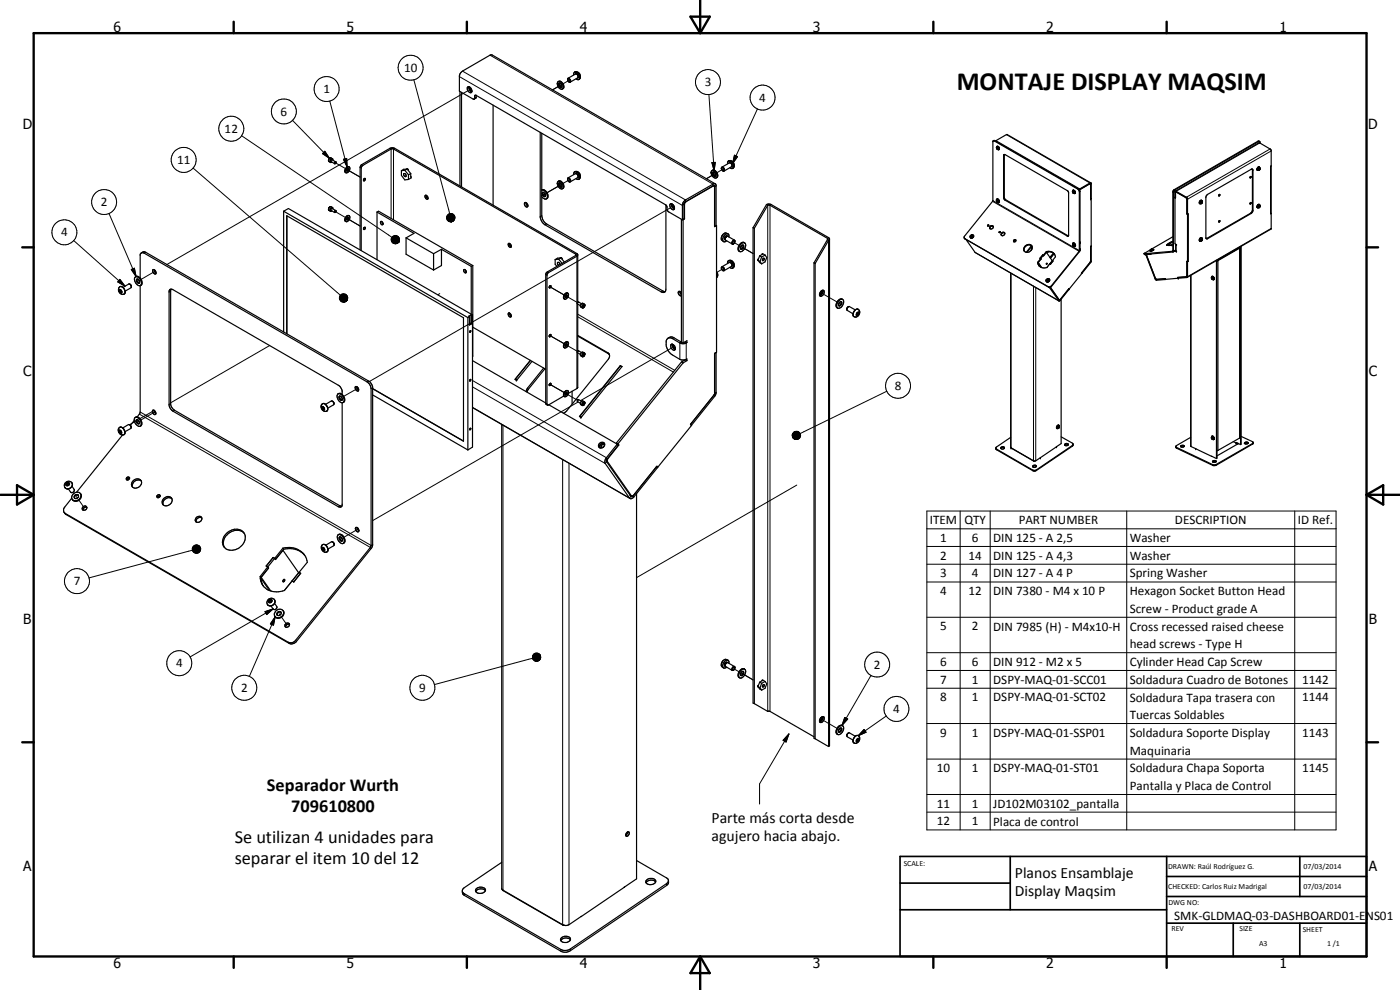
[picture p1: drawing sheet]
<svg xmlns="http://www.w3.org/2000/svg" width="420mm" height="297mm" viewBox="0 0 420 297" stroke-linecap="round" stroke-linejoin="round" font-family="sans-serif">
<defs><g id="words">
<text font-size="7.9" x="287.1" y="26.9">MONTAJE DISPLAY MAQSIM</text>
<g font-size="5.5">
<text x="80.1" y="237.4">Separador Wurth</text>
<text x="87.4" y="243.7">709610800</text>
<text x="70.4" y="253">Se utilizan 4 unidades para</text>
<text x="70.4" y="259.3">separar el item 10 del 12</text>
</g>
<g font-size="4.7">
<text x="213.6" y="247">Parte más corta desde</text>
<text x="213.6" y="252.4">agujero hacia abajo.</text>
<text x="304.6" y="263.5">Planos Ensamblaje</text>
<text x="304.6" y="268.9">Display Maqsim</text>
</g>
<g font-size="4.2">
<text x="34" y="9.6">6</text>
<text x="104" y="9.6">5</text>
<text x="174" y="9.6">4</text>
<text x="244" y="9.6">3</text>
<text x="314" y="9.6">2</text>
<text x="384" y="9.6">1</text>
<text x="6.8" y="38.7">D</text>
<text x="410.6" y="38.7">D</text>
<text x="7" y="112.9">C</text>
<text x="410.8" y="112.9">C</text>
<text x="7" y="187.1">B</text>
<text x="410.8" y="187.1">B</text>
<text x="7" y="261.4">A</text>
<text x="410.8" y="261.4">A</text>
<text x="34" y="290.4">6</text>
<text x="104" y="290.4">5</text>
<text x="174" y="290.4">4</text>
<text x="244" y="290.4">3</text>
<text x="314" y="290.4">2</text>
<text x="384" y="290.4">1</text>
</g>
<g font-size="3.9">
<text x="121.3" y="21.6">10</text>
<text x="97.1" y="28">1</text>
<text x="211.5" y="25.9">3</text>
<text x="84.2" y="34.7">6</text>
<text x="227.9" y="30.6">4</text>
<text x="67.4" y="39.9">12</text>
<text x="53.2" y="49.2">11</text>
<text x="30.3" y="61.9">2</text>
<text x="18.4" y="71">4</text>
<text x="268.5" y="117.1">8</text>
<text x="279" y="157.3">ITEM</text>
<text x="289.4" y="157.3">QTY</text>
<text x="305.7" y="157.3">PART NUMBER</text>
<text x="352.6" y="157.3">DESCRIPTION</text>
<text x="389.5" y="157.4">ID Ref.</text>
<text x="282.1" y="162.6">1</text>
<text x="282.1" y="167.9">2</text>
<text x="290.6" y="167.9">14</text>
<text x="291.7" y="162.6">6</text>
<text x="298.1" y="162.6">DIN 125 - A 2,5</text>
<text x="298.1" y="167.9">DIN 125 - A 4,3</text>
<text x="339" y="162.7">Washer</text>
<text x="339" y="168">Washer</text>
<text x="282.1" y="173.2">3</text>
<text x="291.7" y="173.2">4</text>
<text x="298.1" y="173.2">DIN 127 - A 4 P</text>
<text x="339" y="173.3">Spring Washer</text>
<text x="22.1" y="175.6">7</text>
<text x="282.1" y="178.5">4</text>
<text x="290.6" y="178.5">12</text>
<text x="298.1" y="178.5">DIN 7380 - M4 x 10 P</text>
<text x="339" y="178.6">Hexagon Socket Button Head</text>
<text x="339" y="183.9">Screw - Product grade A</text>
<text x="282.1" y="189.1">5</text>
<text x="291.7" y="189.1">2</text>
<text x="298.1" y="189.3">DIN 7985 (H) - M4x10-H</text>
<text x="339" y="189.2">Cross recessed raised cheese</text>
<text x="339" y="194.6">head screws - Type H</text>
<text x="52.8" y="200.2">4</text>
<text x="262.2" y="200.7">2</text>
<text x="282.1" y="199.8">6</text>
<text x="291.7" y="199.8">6</text>
<text x="298.1" y="199.8">DIN 912 - M2 x 5</text>
<text x="339" y="199.9">Cylinder Head Cap Screw</text>
<text x="72.3" y="207.6">2</text>
<text x="125.8" y="207.6">9</text>
<text x="282.1" y="205.1">7</text>
<text x="291.7" y="205.1">1</text>
<text x="298.1" y="205.1">DSPY-MAQ-01-SCC01</text>
<text x="339" y="205.2">Soldadura Cuadro de Botones</text>
<text x="390.8" y="205.1">1142</text>
<text x="268" y="214">4</text>
<text x="282.1" y="210.4">8</text>
<text x="291.7" y="210.4">1</text>
<text x="298.1" y="210.4">DSPY-MAQ-01-SCT02</text>
<text x="339" y="210.5">Soldadura Tapa trasera con</text>
<text x="339" y="215.8">Tuercas Soldables</text>
<text x="390.8" y="210.4">1144</text>
<text x="282.1" y="221">9</text>
<text x="291.7" y="221">1</text>
<text x="298.1" y="221">DSPY-MAQ-01-SSP01</text>
<text x="339" y="221.1">Soldadura Soporte Display</text>
<text x="390.8" y="221">1143</text>
<text x="339" y="226.4">Maquinaria</text>
<text x="281.2" y="231.7">10</text>
<text x="291.7" y="231.6">1</text>
<text x="298.1" y="231.7">DSPY-MAQ-01-ST01</text>
<text x="339" y="231.8">Soldadura Chapa Soporta</text>
<text x="390.8" y="231.6">1145</text>
<text x="339" y="237.1">Pantalla y Placa de Control</text>
<text x="281.2" y="242.3">11</text>
<text x="291.7" y="242.3">1</text>
<text x="298.1" y="242.4">JD102M03102_pantalla</text>
<text x="281.2" y="247.6">12</text>
<text x="291.7" y="247.6">1</text>
<text x="298.1" y="247.7">Placa de control</text>
<text x="352.4" y="276">SMK-GLDMAQ-03-DASHBOARD01-ENS01</text>
</g>
<g font-size="2.4">
<text x="271.2" y="259.7">SCALE:</text>
<text x="350.6" y="260.8">DRAWN: Raúl Rodríguez G.</text>
<text x="391.2" y="260.6">07/03/2014</text>
<text x="350.6" y="266.9">CHECKED: Carlos Ruiz Madrigal</text>
<text x="391.2" y="266.7">07/03/2014</text>
<text x="350.6" y="271.4">DWG NO:</text>
<text x="351.6" y="279.3">REV</text>
<text x="372" y="279.4">SIZE</text>
<text x="391" y="279.6">SHEET</text>
<text x="377.9" y="283.8">A3</text>
<text x="398.3" y="283.8">1 /1</text>
</g>
</g></defs>
<g fill="none" stroke="#000" stroke-width=".3">
<path d="M147.1 16.6l66.9 38.6v.6M87.8 36.1l11.1 11.4M99 30.3l5.2 19.8M124.2 23.9l10.7 40.2M137.9 23l66.9 38.6 .5-.3M138.8 21.3l66.9 38.7v.5M140.5 27.2l-90.4 52.2M142.9 29.2l-.5 .3M142.9 28.6l-.5 .3M168.5 25.4l-2.7 1.6 2.4-1.4M170.7 24.1l-1.7 1M172.5 21.6a1.49 1.49 0 0 1 1.3 2.2"/>
<path d="M172.6 22.2a.78 .78 0 0 1 .8 .3 .78 .78 0 0 1 0 .9h-.1M172.6 22.2v.1M172.7 22.2a.76 .76 0 0 1 .6 1.2M212.8 28.4l1.5 22.8M227.3 32.7l-7.4 16.4M57.9 50.4l44.2 38.2M72.5 40.7l45.1 30.5M97.5 45.4l1.4 2.1-2.1-1.4zM99.3 47.4a.79 .79 0 0 0-.6 1.1M99.4 48l-.1 .5M99.6 47.9l-.3 .1 .1 .5M99.6 47.8l.1 .1"/>
<path d="M99.6 47.8l-.2 .2M99.6 47.9h.1M100.7 48.9l3 1.7M103.1 47.8l.9-.3 .2 2.6zM104.1 50.8l4 2.3M108.1 50.2l.3 .2M108.5 49.4l.4 .2M117 44.5l.4 .2v20.8M118.4 44.5l-.3 .2v21.3M163.3 58.3l-.7 .4M163.5 58.2l-.9 .5M163.6 58.2l-1 .5"/>
<path d="M168.5 55.3l-4.3 2.5 4-2.3M170.7 54l-1.7 1M172.5 51.6a1.44 1.44 0 0 1 1.3 2.1M172.6 52.2v-.1a.74 .74 0 0 1 .8 .4 .74 .74 0 0 1-.1 .8M172.7 52.1a.8 .8 0 0 1 .6 1.2M213.6 48.8l1.1-.1-.4 2.5zM214.1 55.7l.1 .1M214.7 52.1l-2.7 1.5 2.4-1.4M214.9 55.8l-.5 .2M216.9 50.8l-1.7 1M218.6 48.3a1.4 1.4 0 0 1 1.3 .7 1.4 1.4 0 0 1 0 1.5M218.7 48.9a.71 .71 0 0 1 .9 .3 .71 .71 0 0 1-.1 .9"/>
<path d="M218.9 48.9a.76 .76 0 0 1 .6 1.1M219.4 50.1h.1M220.4 46.6l.9 .4-1.4 2.1zM298.6 42.2l-.2 .1M298.9 42.2l25.2 14.5-.1 .2M299.1 44.4h.3v.3zM299.2 44h.1a.53 .53 0 0 1 .4 .8M299.2 59.9l.5 .3v.5M299.4 44.7h.1M301.4 46.5l-.2 .2M301.4 59.2l-.2 .1M301.8 59.9l-.1 .2"/>
<path d="M302 40.4l25.1 14.5v.2M321.9 57.6l.3 .1v.2zM322 57.2a.55 .55 0 0 1 .5 .8M322.1 57.9h.1M323.7 56.7l-.2 .1M324.1 57.4l-.2 .1M327.1 55.1h.1M327.5 55.1l-.2 .1M352 57.7h.2M352.4 56.9l.2 .1M352.6 57.6l.2 .1M356.1 59.4h.1"/>
<path d="M356.2 59.6v.1M375.9 51l.1 .1M377.5 42.4l.2 .1M378 50.6l.1 .2-.2 .2zM378 50.3a.52 .52 0 0 0-.5 .2 .52 .52 0 0 0 .1 .6M378.1 42.9l-25.1 14.5v.2M381.2 44.7l-25.1 14.7M381.5 45.3l-25.1 14.5-.2-.1M22.1 72.2l15.4 13.7M32.7 64.1l8.1 18.9M43.7 75.7l-.4 .2M99.3 62a.79 .79 0 0 0-.6 1.1"/>
<path d="M99.6 62.5l.1 .1M99.6 62.5l-.4 .4 .2 .3M99.6 62.5l-.3 .4v.2M100.7 63.5l3 1.8M104.1 65.5l4 2.3-3.8-2.2M117.4 71.8l2.3 .8-2.3-.5zM117.4 71.5l2.3 1.1-2.3-.8zM117.4 72.1l2.3 .5-2.2-.2zM117.5 72.4l2.2 .2h-2.1zM117.5 72.5h2.2M117.5 71.3l2.2 1.3-2.3-1.1zM117.6 72.6h2.1l-1.9 .2z"/>
<path d="M117.6 72.7h2.1M117.7 71.1l.2-.2 1.8 1.7zM117.7 71.1l2 1.5-2.2-1.3zM117.8 72.8l1.9-.2-1.7 .4zM117.9 70.9l.2-.1 1.6 1.8zM118 73l1.7-.4zM118.1 70.8l.3-.1 1.3 1.9zM118.3 73.1l1.4-.5-1.2 .6zM118.4 70.7h.2l1.1 1.9zM118.5 73.2l1.2-.6zM118.6 70.7h.3l.8 1.9zM118.8 73.2l.9-.6z"/>
<path d="M118.9 70.7l.3 .1 .5 1.8zM119 73.1l.7-.5zM119.2 70.8l.2 .1 .3 1.7zM119.3 73l.4-.4zM119.4 70.9l.3 1.7zM119.6 71.1l.1 .2v1.3zM119.7 72.6l-.2 .2zM119.7 71.3v1.3zM119.8 71.5l-.1 1.1zM119.9 72.1l-.2 .5zM119.9 71.8l-.2 .8zM134.1 65.2l1.5 1.3-1.5-1.1z"/>
<path d="M134.1 65.4l1.5 1.1-1.5-.8zM134.1 64.9l1.5 1.6-1.5-1.3zM134.1 65.7l1.5 .8-1.4-.5zM134.2 66l1.4 .5zM134.2 64.6l1.4 1.9-1.5-1.6zM134.4 66.2l1.2 .3zM134.4 64.4l.2-.1 1 2.2zM134.4 64.4l1.2 2.1-1.4-1.9zM134.6 64.3l.2-.2 .8 2.4zM134.6 66.3l1 .2zM134.8 64.1h.3l.5 2.4zM134.8 66.5h.8z"/>
<path d="M135.1 64.1h.3l.2 2.4zM135.1 66.5h.5zM135.3 66.5h.3zM135.4 64.1h.2v2.4zM135.5 64.1v2.4M135.6 66.5l.5-.2zM135.6 66.5l.7-.4zM135.6 66.5l.8-.7zM135.6 64.1l.3 .1-.3 2.3zM135.7 64.1v2.4M135.9 64.2l.2 .1-.5 2.2zM136.1 64.3l.2 .3-.7 1.9z"/>
<path d="M136.3 64.6l.1 .2-.8 1.7zM136.4 64.8l.1 .2-.9 1.5zM136.5 65.6l-.9 .9zM136.5 65l.1 .3-1 1.2zM136.6 65.3l-1 1.2zM162.6 64.7l-.5 .3M164 67.2l-.5 .2M173.1 76.1l-.3 .1v.5l.3 .2v39.7M201.3 62.3l-90.4 52.2M205.3 61.1l.1 .2M205.8 60.5h.1M218.1 70.7l.2 .2"/>
<path d="M218.1 70.7a.77 .77 0 0 0-.6 1.2h.2M218.1 70.8a.76 .76 0 0 0-.5 1.1M218.1 70.8l.1 .1M218.6 78.2a1.41 1.41 0 0 1 1.3 2.2M218.7 78.9a.73 .73 0 0 1 .9 .1 .73 .73 0 0 1 .1 .8l-.3 .2M218.9 78.8a.76 .76 0 0 1 .6 1.1M220.2 72.7l1.6 .9M222.4 74l.6 .3M222.7 74.1l3.3 2M230.4 61.6v151.8M231.5 61.4l-.4 .2v151.8M248.7 71.3l-.4 .2v.4"/>
<path d="M248.7 72.1v151.9M289.5 71.6l.1 .1M291.4 70.7l.4 .1-.3 .2zM292 70.7a.49 .49 0 0 1-.2 .5 .49 .49 0 0 1-.6 0M292.6 75.7l25.1 14.5 .1-.2M297.9 60.4l26 15.1M298 60.2l25.9 15 .2-.1M299.1 60.2l.3 .1v.3zM313.1 76.8h.1M315.8 78.2l-1.7 2.1M320.5 70.7l-.3 .1M321.9 73.4h.3v.3z"/>
<path d="M322 73l.5 .2v.7M327.2 78.7h.1M327.2 78.7l.1 .1M327.5 78.4h-.2M343.5 76.1l.1 .3M343.9 76.6h.2M344.1 76.6h.1M344.1 76.3h.1M344.2 76.3l-.1 .1M345.4 74.9l.4-.2zM346.1 74.8l-.9 .4M351.9 75.4l.1 .2"/>
<path d="M352.8 75l-.8 .3M353.1 73.5l-.1 1.9M360.6 71.8l.2 .2-.3 .2zM360.7 60.3a.53 .53 0 0 0-.5 .8M360.7 71.5a.52 .52 0 0 0-.5 .3 .52 .52 0 0 0 0 .5M362.2 71.5l.2 .1M365.4 78.1l.1 57M371.9 74.3l.1 57.1M375.3 64l.2 .1M375.9 63l.1 .1M377.8 62.1h.1M377.8 62l.3-.2-.2 .4z"/>
<path d="M378 61.5l-.5 .3 .1 .5M381.5 68.5l-25.1 14.5-.2-.1M35.8 87v-.1a.64 .64 0 0 1 .7 .3 .64 .64 0 0 1-.1 .8l-.6-.6zM36 83.8l1.5 2.1-2.2-1.3zM36 86a1.45 1.45 0 0 1 1.2 2.2M39.4 80.9l.9-.4 .5 2.5zM41.8 84.2l-.3 .1M46.7 81.3l-4.3 2.5M51.2 87.3l-.5 .3M101.8 89.5l2.2 .7-2.1-.5zM101.9 89.2l2.1 1-2.2-.7zM101.9 89.7l2.1 .5-2-.2z"/>
<path d="M101.9 88.9l2.1 1.3-2.1-1zM102 90l2 .2h-1.9zM102 90.1h2M102.1 88.7l.2-.2 1.7 1.7zM102.1 88.7l1.9 1.5-2.1-1.3zM102.1 90.2h1.9l-1.7 .2zM102.3 88.5l.1-.2 1.6 1.9zM102.3 90.4l1.7-.2-1.4 .4zM102.4 88.3l.3-.1 1.3 2zM102.6 90.6l1.4-.4zM102.7 88.2l.3-.1 1 2.1zM102.8 90.6l1.2-.4-.9 .5z"/>
<path d="M103 88.1l.2 .1 .8 2zM103.1 90.7l.9-.5zM103.2 88.2h.3l.5 2zM103.4 90.6l.6-.4zM103.5 88.2l.2 .1 .3 1.9zM103.6 90.6l.4-.4zM103.7 88.3l.3 .2v1.7zM104 88.5l.1 .2-.1 1.5zM104 90.2l-.2 .2zM104.1 88.7l-.1 1.5zM104.3 88.9l-.3 1.3zM104.3 89.7l-.3 .5z"/>
<path d="M104.3 89.5l-.3 .7zM104.3 89.2l-.3 1zM132 88.1l-.6 .3M163.8 82.4l.4 .2M164.3 81.6l.3 .2M165.1 86.1l4.2 2.4M169.7 88.7l.2 .1M169.8 88.8l3.5 2M173.4 95l28.7 16.6M173.4 94.3l29.1 16.8M174.9 91.6l.4-.2a.61 .61 0 0 1 .1 .6 .61 .61 0 0 1-.6 .3zM175.4 91.3a.74 .74 0 0 0-.7 1.1"/>
<path d="M198.9 87.3l-.5 .3M216.9 80.7l-1.7 1M247.3 88.4l3.9 2.2M251.8 90.9l.2 .2M257.2 93.8l.5-.2a.71 .71 0 0 1 0 .7 .71 .71 0 0 1-.7 .4v-.4zM257.6 92.8a1.41 1.41 0 0 0-1.3 2.2M303.4 82v52.4M310.2 85.9v52.4M310.8 86.3v52M314.1 83.9l.3-.2 .2 .2-.4 .3zM314.7 86.1v.1M314.9 86.2h.1"/>
<path d="M314.9 83.8l-.3 .6-.5-.1M315.5 85.9v.1M318.1 90h.1M318.1 90l.1 .1M346.8 83.6l-.1 .1M347.1 83.8v.3M356.2 83v.3M357.5 82.6v51.4M363.6 83.4l.3 .1v.3zM363.7 83.1l.4 .1 .1 .7M80.9 103.7l-29.7 17.2M102.6 119.3l-.3 .1"/>
<path d="M107.5 116.5l-4.3 2.4M110.6 114.3l-.4 .3M111.8 116.4l-.4 .2M141.8 114.2l40.2 23.1 .2 .4M141.8 116.1l39.8 23 .5-.5M158.3 116.5l.3 .3M165.1 100.7l4.2 2.4-4.2-2.3M165.1 115.4l4.2 2.4-4.2-2.4M169.7 103.4l.2 .1M169.7 118l.2 .1M169.8 103.4l3.5 2.1M169.8 118.1l3.5 2"/>
<path d="M174.7 106.6v.4M175.3 106a.6 .6 0 0 1 .1 .6 .6 .6 0 0 1-.6 .3l-.1-.3M175.3 106l-.6 .6M175.4 105.9l-.4 .1-.3 .6M182.4 105.8l.3 .4M186.2 109.8l.5 .2M201.4 104.5l-27.2 15.7M202.3 101.3l-.5 .3M204.5 102.7l-.5 .2v4.9M205.4 102.7l.5 .2v4.9M214.2 118.6l.2 .4M214.9 117.7l-.5 .3"/>
<path d="M266.1 117.4l-26 12.7M35.8 129a.66 .66 0 0 1 .7 .4 .66 .66 0 0 1-.2 .8l-.5-.4zM35.9 128.2a1.46 1.46 0 0 1 1.3 2.2M41.3 126l-2.4 1.4M41.7 126.4l-.3 .1M41.8 124.2l69.4 40.1 .2 .3M42.1 123.6l69.3 40.1 .4-.3M45.6 123.6l-3.6 2M46.6 123.5l-4.3 2.5M51.2 121l-.5 .3M52.4 123.1l-.5 .3M96.6 122a.74 .74 0 0 1 .7 1.1l-.6-.4z"/>
<path d="M96.8 121.2a1.45 1.45 0 0 1 1.3 2.2M141.8 122.2l47.1 27.2 .4-.5M150.9 127.6v139.5M163.8 121l.4 .2M168.9 137.9v139.6M170.8 139v138.5M173.5 120.6l-61.7 35.6M174.7 121.2v.5M175.1 120.6a.47 .47 0 0 1 .3 .7 .47 .47 0 0 1-.7 .2zM175.4 120.6l-.5 .1-.2 .5M182 138.3l.2 .1M182.3 137.6l.1 .1"/>
<path d="M237.8 130.4l.1 .8zM237.8 130.7l.1 .5zM237.8 130.9l.1 .3zM237.9 130.1v1.1zM237.9 131.2l.3 .4zM237.9 131.2l.6 .5zM237.9 131.2l.8 .7zM237.9 131.2l1.1 .7zM237.9 131.2l1.3 .7zM237.9 131.2l1.6 .6-.3 .1zM237.9 131.2l1.8 .5-.2 .1zM237.9 131.2l2 .3-.2 .2z"/>
<path d="M237.9 131.2l2.2 .1-.2 .2zM237.9 131.2l2.3-.2-.1 .3zM237.9 131.2l2.4-.5-.1 .3zM237.9 131.2l2.3-.7 .1 .2zM237.9 131.2l2.3-1v.3zM237.9 131.2l2.2-1.2 .1 .2zM237.9 131.2l2-1.4 .2 .2zM237.9 131.2l1.8-1.6 .2 .2zM237.9 131.3h2.2M237.9 131.1h2.3M238 129.9l-.1 1.3zM238.2 129.7l.2-.2-.5 1.7z"/>
<path d="M238.2 129.7l-.3 1.5zM238.4 129.5h.3l-.8 1.7zM238.7 129.5l.2-.1-1 1.8zM238.9 129.4h.3l-1.3 1.8zM239.2 129.4l.3 .1-1.6 1.7zM239.5 129.5l.2 .1-1.8 1.6zM299.1 134.7v.3M317.6 128.1h.3l-.2 .3zM317.8 127.7l-.6 .5 .1 .3M321.8 133.6v.3M353.1 134.2v.3M363.6 131.4h.3v.3z"/>
<path d="M363.7 131l.5 .4v.4M363.9 139.4v.2M365 139.4v.2M371.5 133v.2M375.9 133.1v.2M19.6 154.1l.2 .3M21.5 144.8a1.29 1.29 0 0 1-.4 1.6 1.29 1.29 0 0 1-1.6-.1M22.9 149l.3 .4M23.7 150.1l1.6 2.3M102 151.8l-.5 .2M107.6 158.7l-4.4 2.5M189 148.5l.5 .3"/>
<path d="M190 148.8l.2 .3M239.1 145.5l-48.1 27.8M278.2 153.3h122.8v95.7h-122.8zM278.2 158.7h122.8M288.2 153.3v95.7M297.2 153.3v95.7M310 141.1v.1M311 141v.2M338.1 153.3v95.7M388.6 153.3v95.7M57.7 164.7l2.4-.2-2.4 .5zM57.7 164.5h2.4"/>
<path d="M57.7 164.4l2.4 .1-2.4 .2zM57.7 165l2.4-.5-2.3 .7zM57.7 165.1l-31 8.3M57.7 164.3h2.4M57.8 165.2l2.3-.7-2.2 1zM57.9 164.2l2.2 .3-2.4-.1zM57.9 165.5l2.2-1-2 1.2zM58 164l.2-.3 1.9 .8zM58 164l2.1 .5-2.2-.3zM58.1 165.7l2-1.2-1.8 1.3zM58.2 163.7l.3-.1 1.6 .9zM58.3 165.8l1.8-1.3-1.6 1.4z"/>
<path d="M58.5 163.6l.2-.1 1.4 1zM58.5 165.9l1.6-1.4-1.3 1.5zM58.7 163.5h.3l1.1 1zM59 163.5l1.1 1zM59.2 163.5l.9 1zM59.5 163.6l.6 .9zM59.7 163.7l.4 .8zM59.9 164l.2 .5zM60.1 164.5l-1 1.5h-.3zM60.1 164.5l-.8 1.4-.2 .1zM60.1 164.5l-.5 1.4h-.3zM60.1 164.5l-.5 1.4z"/>
<path d="M60.1 164.5l-.3 1.2zM60.1 164.5l-.1 1zM60.1 164.5v.7zM60.1 164.5l.1 .5zM60.1 164.5l.1 .2zM82.4 180a1.31 1.31 0 0 1-.5 1.5 1.31 1.31 0 0 1-1.6-.1M82.6 167.8l.1 .1M89.6 171.8l-4.3 5.4M96.7 164.2a.66 .66 0 0 1 .7 .4 .66 .66 0 0 1-.2 .8l-.5-.4zM96.8 163.4a1.43 1.43 0 0 1 1.3 2.2M102.6 161.5l-.2 .2M278.2 164h122.8"/>
<path d="M278.2 169.3h122.8M278.2 174.6h122.8M79.5 183.5l2.4-.8-1.9 1.7zM81.9 182.7l-24.8 14.4M82.6 185.1l-.5 2.5-1-.4zM82.6 185.1l-7.8 17.8M83.8 184.1l.2 .4M84.5 185.2l1.6 2.3M86.5 192.7l.3 .3M88.7 192.1l.3 .3M159.8 197.1l2.4-.3-2.4 .6zM159.8 197.4l2.4-.6-2.4 .9z"/>
<path d="M159.8 197.5l-29.4 7.9M159.8 197h2.4M159.8 196.8h2.4l-2.4 .3zM159.8 197.7l2.4-.9-2.2 1.1zM159.8 196.7h2.4M159.9 196.6l2.3 .2h-2.4zM160 197.9l2.2-1.1-2 1.3zM160.1 196.4l2.1 .4-2.3-.2zM160.2 198.1l2-1.3-1.9 1.4zM160.3 196.2l.2-.2 1.7 .8zM160.3 196.2l1.9 .6-2.1-.4zM160.3 198.2l1.9-1.4-1.6 1.6z"/>
<path d="M160.5 196h.3l1.4 .8zM160.6 198.4l1.6-1.6-1.3 1.6zM160.8 196l1.4 .8zM161 196h.3l.9 .8zM161.3 196l.9 .8zM161.6 196l.6 .8zM161.8 196.2l.4 .6zM162 196.4l.2 .4zM162.2 196.8l-1 1.6h-.3zM162.2 196.8l-.8 1.6h-.2zM162.2 196.8l-.5 1.4-.3 .2zM162.2 196.8l-.3 1.3-.2 .1z"/>
<path d="M162.2 196.8l-.3 1.3zM162.2 196.8l-.2 1.1zM162.2 196.8v.9zM162.2 196.8l.1 .6zM162.2 196.8l.1 .3zM218.2 198.8a.66 .66 0 0 0-.7 .3 .66 .66 0 0 0 .1 .7M218.3 198.8l-.1-.1a.67 .67 0 0 0-.7 .3 .67 .67 0 0 0 .2 .9M278.2 185.2h122.8M278.2 195.8h122.8M220.2 200.6l1.6 .9M222.4 201.9l3.6 2.1-3.3-1.9M247.3 216.3l3.9 2.2"/>
<path d="M251.8 218.9l.2 .1M253.5 215.3l.9 .4-1.7 2zM259.3 218.9l.6 .8-2.3 1zM261.4 202.6l-8.7 15.1M266 214.8l-8.4 5.9M278.2 201.2h122.8M278.2 206.5h122.8M278.2 217.1h122.8M236.8 220.2l-.9 2.4-.9-.5zM236.8 220.2l-8.8 15v6.1M257.1 221.9l.6-.4a.69 .69 0 0 1 0 .8 .69 .69 0 0 1-.7 .3zM257.6 220.7a1.45 1.45 0 0 0-1.3 2.2"/>
<path d="M278.2 227.8h122.8M278.2 238.4h122.8M278.2 243.7h122.8M139.3 268.1v.5M200 265.1l.1 .6M168.3 284.9v.5M171.1 284.7l.1 .5"/>
<circle cx="69.4" cy="38.6" r="3.8"/>
<circle cx="85.2" cy="33.4" r="3.8"/>
<circle cx="98" cy="26.7" r="3.8"/>
<circle cx="123.2" cy="20.3" r="3.7"/>
<circle cx="212.5" cy="24.6" r="3.8"/>
<circle cx="228.9" cy="29.3" r="3.7"/>
<circle cx="55.1" cy="48" r="3.7"/>
<circle cx="19.3" cy="69.7" r="3.8"/>
<circle cx="31.3" cy="60.6" r="3.7"/>
<circle cx="360.6" cy="60.8" r=".2"/>
<circle cx="269.5" cy="115.8" r="3.8"/>
<circle cx="20.3" cy="145.3" r=".57"/>
<circle cx="23.1" cy="174.4" r="3.7"/>
<circle cx="53.8" cy="199" r="3.8"/>
<circle cx="81.1" cy="180.4" r=".56"/>
<circle cx="263.3" cy="199.4" r="3.8"/>
<circle cx="73.3" cy="206.4" r="3.8"/>
<circle cx="126.8" cy="206.4" r="3.7"/>
<circle cx="269" cy="212.7" r="3.7"/>
</g>
<g fill="none" stroke="#000" stroke-width=".35">
<path d="M138 27.4v28.4M138.5 27.7v28.4M140.2 26.2a1.02 1.02 0 0 1 1.2 .3 1.02 1.02 0 0 1 .1 1.2 1.13 1.13 0 0 1-1.3-1.5zM140.7 26l.1 .8 .5 .5M140.8 26.1l.1 .6 .7 .7M140.9 26.9l.4 .4M141.2 26.3l.4 .8M141.3 27.3l.3 .3M142.3 29.8l-4.4-2.5 .1-5 .8-1 8.3-4.7 .6-.1 67 38.7M142.9 28.6l56.9 32.9M142.9 28.6v.8l-.6 .4M142.9 28.6l-.5 .1-.1 1.1"/>
<path d="M148 31.5v30.1M162.1 39.7v25.6l.5 1.2 .9 .9 34.9 20.2 .7 .2 .6-.3M167.2 25.1l.3 .1M167.2 25.1l.4 .3M167.2 25.1a1.46 1.46 0 0 0 1.6 1.6 1.46 1.46 0 0 0-1.3-2.1l-.3 .5 .4 .2M167.5 24.5a1.44 1.44 0 0 1 1.7 1.8l-.4 .4M167.6 25.4h.2M167.6 25.4a.8 .8 0 0 0 1 .8M167.6 25.3l.2 .1M167.8 25.4l.8 .8M167.9 24.9l-.1 .4h-.2M167.9 24.9l-.3 .4"/>
<path d="M167.9 24.9a1.03 1.03 0 0 1 .7 1.3M170.3 23.9a.46 .46 0 0 1 .6-.1 .46 .46 0 0 1 .2 .6l-.3 .2M170.8 24.6h.3M170.8 24.6a.74 .74 0 0 1-.3-1.1l.6 .4v.7M172.5 21.6a1.46 1.46 0 0 1 1.1 2.3l-.7-.2M172.5 21.6l-.3 .9M172.5 21.6a1.29 1.29 0 0 1 1.5 .7 1.29 1.29 0 0 1-.3 1.6M172.5 21.6l-.1 .1M172.7 22.2l-2.2 1.3M173.3 23.4l-2.2 1.2M99.3 48.5l1.1 .6M99.6 48.6l-.5 .1"/>
<path d="M99.6 47.9l1.1 .7M99.8 47.6l-.7-.2-.5 .4 .1 .6 .4 .3M99.8 47.7h-.3l-.4 .4v.6M99.8 47.7l.1 .3M100.7 49.1h-.3M100.7 48.5l-.2 .1-.1 .5M100.7 48.6l-.2 .5 .2-.1 .1-.3M100.7 48.5l.1 .2M100.7 48.6h.1M100.8 48.6v.1M103.7 51.7a1.24 1.24 0 0 1 1.1-1.6 1.13 1.13 0 0 1-1 1.7M103.7 51.8h.1"/>
<path d="M104.4 50.6v.4l-.4 .3M104.5 50.6l-.4 .2v.5M104.5 50.6l.1 .4-.5 .3M104.8 50.1a1.07 1.07 0 0 0-1.1 .5 1.07 1.07 0 0 0 .1 1.2M109.2 53.7l-.1 .1M109.3 53.6v.2M109.4 53.6a.38 .38 0 0 1 .2 .4 .38 .38 0 0 1-.4 .3l-.1-.3zM120.5 51.2v1.4l1 1.4 1.1-.2M121.2 52.1a.47 .47 0 0 1 .7 .3 .47 .47 0 0 1-.4 .6l-.4-.6zM121.5 51.1l1.1 1.4M121.5 51.1l-1 .1M122.3 50.7l-1.2 .1-.6 .4"/>
<path d="M122.3 50.7l1 1.4M122.3 50.7l-.8 .4M122.6 52.5v1.3M123.3 52.1l.1 1.3-.8 .4M123.3 52.1l-.7 .4M127.7 58.6a.7 .7 0 0 1 .7 .4 .7 .7 0 0 1-.2 .8 .85 .85 0 0 1-.5-1.2zM127.9 58.6l.1 .7 .5 .3M162.6 57a1.78 1.78 0 0 1 1.4 2.7h-.6l-.8-.7M162.6 40v24.7a3.2 3.2 0 0 0 1.4 2.5l35.1 20.2 .5 .1M162.6 57a1.68 1.68 0 0 1 1.6 .8 1.68 1.68 0 0 1 0 1.8h-.2M162.8 57.8a.66 .66 0 0 1 .8 .3 .66 .66 0 0 1-.2 .9l-.6-.5zM163 57.7a1.02 1.02 0 0 0 .6 1.2"/>
<path d="M167.2 55l.3 .1M167.2 55l.4 .3M167.6 55.3h.2M167.6 55.2l.2 .1M167.7 54.3a1.52 1.52 0 0 1 1.4 2.1 1.08 1.08 0 0 1-1.2 .1 1.08 1.08 0 0 1-.6-1l-.1-.5M167.7 54.4a1.64 1.64 0 0 1 1.2 2.1M167.7 54.4l-.4 .2-.1 .4 .4 .2M167.7 54.3l-.2 .1M167.8 55.3l.3 .5 .5 .2M167.9 54.9l-.1 .3h-.2M167.9 54.9l-.3 .3M167.9 54.9a.88 .88 0 0 1 .6 1.3l-.6-.2-.3-.7"/>
<path d="M169 56.5l-.2 .1M170.3 53.8l.1-.2 .5 .2 .2 .6-.3 .1M170.4 53.5a.64 .64 0 0 1 .7 .3 .64 .64 0 0 1-.2 .8 .85 .85 0 0 1-.5-1.1zM172.5 51.6a1.52 1.52 0 0 1 1.2 2.2l.1-.1M172.5 51.6l-.3 .8M172.5 51.6a1.23 1.23 0 0 1 1.6 .7 1.23 1.23 0 0 1-.7 1.5l-.5-.2M172.5 51.6h-.1M172.7 52.1l-2.2 1.3M173.3 53.3l-2.2 1.3M213.4 51.8h.2M213.4 51.8l.4 .2M213.8 52l.2 .1"/>
<path d="M213.8 51.9l-.4-.2a.79 .79 0 0 1 1.2-.6 1.37 1.37 0 0 1 .4 2.3M213.8 51.9a.56 .56 0 0 1 .7-.2 .56 .56 0 0 1 .3 .7v.3a.68 .68 0 0 1-.8 0 .68 .68 0 0 1-.2-.7M213.8 51.9l.2 .2M213.9 51.1a1.72 1.72 0 0 1 1.2 2.2 1.35 1.35 0 0 1-1.7-1.5M213.9 51.1l-.2 .1M214 52.1l.8 .7M214.1 51.6l-.1 .3h-.2M214.1 55.7l.3 .2v12.1l.5-.3M214.1 55.7l-8.5 4.9-.3 .6v4.5l-.5 .3M214.2 55.8h.3v12.2l.5-.3M214.2 55.8l-8.7 5.1-.1 4.8M214.7 55.2l.2 .3v12.2"/>
<path d="M214.7 55.2l-.5-.1-9 5.4-.4 .9v4.6M216.5 50.5l.1-.3a.73 .73 0 0 1 .7 .3 .73 .73 0 0 1 0 .8M216.5 50.5l.5 .8M216.5 50.5v.1M216.5 50.4a.49 .49 0 0 1 .6 .3 .49 .49 0 0 1-.1 .6M217 51.3h.3M218.6 48.3h.1M218.6 48.3l-.2 .3-.1 .5M218.8 48.3a1.57 1.57 0 0 1 1.1 2.2M218.8 48.3h-.2M218.8 48.3a1.29 1.29 0 0 1 1.4 .6 1.29 1.29 0 0 1-.3 1.6M218.9 48.9l-2.2 1.3"/>
<path d="M219 50.3l.9 .2M219.5 50l-2.2 1.3M219.9 50.5h.1M298.2 42.2l25.4 14.7 .3 .5v18l-8.5 10.6-.5 .1-25.4-14.5M298.8 42.3l3.4-2 25.2 14.6M299 60l.2 .6 .3 .1M299.1 44.2l.3-.3 .4 .2 .1 .3-.1 .5M299.2 44.4h.2v.3l-.2-.1M299.2 59.7l.4 .1 .3 .7M299.2 44.4v.2M299.2 44.4l.1 .2M299.3 44a.43 .43 0 0 1 .5 .4 .43 .43 0 0 1-.5 .4l-.2-.6"/>
<path d="M299.3 44.6h-.1M299.3 44.6h.1M299.4 43.9l-.3 .3M299.4 43.9l.5 .6M299.4 59.8l-.4 .2M299.4 59.8l.3 .2M299.5 59.8l-.5 .2M299.5 59.8l.2 .2M299.5 44.9h.3M299.7 60l.1 .3M299.8 44.9h.1M301.3 46.4l19.2 10.9 .2 .5-.1 13.1-19.3-11.2z"/>
<path d="M301.4 46.4v13l.2 .4 19 11M321.9 57.3v.5l.3 .2M322 57.6l.1 .1M322 57.1l-.1 .2M322 57.6l.2 .2M322 57.6v.2M322 57.2h.3l.3 .5M322 57.8h.2M322.1 57.1a.59 .59 0 0 1 .6 .3 .59 .59 0 0 1-.2 .7l-.3-.1M322.1 57.1l-.2 .2M322.1 57.1l.6 .6M322.1 57.7l-.1 .1"/>
<path d="M322.1 57.7h.1M322.3 58l.1 .1M322.6 57.7l-.1 .3M323.9 56.8h.1M324.1 56.9h-.2M324.1 56.9h-.1M327.1 55.1h.1M327.1 55.1l-3 1.8M327.2 55.1h-.1M327.2 55.1h.1M327.2 55.1l.1 .1M327.2 55.1l.1 4.6 .1-.1"/>
<path d="M327.4 54.9l-3.5 1.9M327.4 54.9l.1 23.5-2.8 3.6M352.7 57.4l25.3-14.6 3.3 1.9 .2 .4v23.6M352.8 59.3l-.2-.1v-1.6l.2-.3 3.3 1.9 .3 .4-.1 23.6M352.8 59.3h.1M352.8 57.7l-.2 15.4 .5 .5-.3-.2M352.8 57.6l3.4 1.9M352.8 57.6v.1M352.9 57.6h.1M356.1 59.4l.1 .1M356.2 59.5v4.6M356.2 59.5v4.7"/>
<path d="M362 58.7l13.6-8 .4 .1v12.3l-.1 .6-13.6 8-.4-.2zM366 58.3l-.2 .5 .3-.4M366 58.3l-.2 .4M366 58.3h.1M366 58.3l.1 .1M375.1 53.3l.1 .1M375.2 53.4h.1M375.3 53.2l-.2 .1M375.3 53v.2M375.3 53l.2 .2-.3 .2M375.3 53l-.2 .3M375.4 53l-.1 .2"/>
<path d="M375.4 53h.1M375.8 50.7l.1 12.3-.2 .5-.4 .5-13.3 7.6M377.2 50.9l.4 .2M377.3 50.6v.2M377.5 50.4l-.1 .1M377.5 51.1h.1M377.9 50.8l.1 .1M377.9 50.7h.2M377.9 50.7v.1M377.9 50.8h.1M378 50.2a.58 .58 0 0 0-.7 .2 .58 .58 0 0 0 .1 .7M378 50.3l-.3-.1-.3 .3v.5"/>
<path d="M378 50.3h.1M378 42.5l-25.6 14.6-.2 .6-.1 17.8-8.5 .9-.2-.3M378 42.5l.2 .4M378 42.5l-.5-.1-25.2 14.5-.3 .6v17.8l-8.6 .8M378 50.2l-.5 .1M378 50.2l.2 .5M378.1 50.3a.5 .5 0 0 0-.6 .2 .5 .5 0 0 0 0 .6M378.1 50.7l-.1 .2M378.2 50.7l-.3 .4h-.5M381.5 49.8l-.2 .1v14.2M42.4 75.9l.8-.4 .5 .2 67.5 39.2 .6 1.2v47.5l-.3 .8-22.7 28.3-.5 .3-1.1 .2-67.4-38.8-.5-.7M85.1 63.4v36.2"/>
<path d="M85.1 63.4l1.5-.8 55.2 31.9M85.1 63.4l55.3 31.9M99.3 63.1l1.1 .7M99.6 62.5l1.1 .7M99.8 62.3l-.7-.3a.73 .73 0 0 0-.4 1.1l.4 .3M99.8 62.3l.1 .4M99.8 62.3l-.5 .1-.3 .7 .3 .3 .3-.2M100.7 63.7l-.3 .1M100.7 63.2l.1 .3-.3 .3v-.4h.3M100.7 63.2l-.3 .2v.4M104 65l.6-.3a.94 .94 0 0 1 .3 1.2 .94 .94 0 0 1-1.2 .4v-.7zM104 65.9l.1 .1"/>
<path d="M104.4 65.2v.4l-.4 .3M104.5 65.2l.1 .5-.5 .3M104.5 65.2l-.4 .3-.1 .4M104.7 64.7a1.09 1.09 0 0 0-1 .6 1.09 1.09 0 0 0 .1 1.2M108.1 75l.1-25.1 .3-.5 8.5-4.9 1.1-.1 55.2 31.8 .1 14.5M108.4 75.2l.1-25.1 .4-.5 8.9-5 55 31.6v.5l-8.6 5-.4 .7v38.6l.5 .5M109.2 68.5l-.1 .1M109.3 68.2l.4 .2-.5 .5-.1-.3zM109.3 68.3v.1M113.1 63.6l11.1 6.4-2.3 1.4M113.1 63.6v14.3M113.1 63.6l.5-.2 28.3 16.3"/>
<path d="M114.2 66.5a.62 .62 0 0 1 .6 .3 .62 .62 0 0 1 0 .6l-.6-.3zM114.6 66.5l.4 .6M121.9 71.4v4.9l8.2 4.7M121.9 71.4l8.2 4.7M130.1 76.1v4.9M132.5 74.8v4.9l-2.4 1.3M132.5 74.8l-2.4 1.3M132.5 74.8l8.9 5.1M141.4 79.9v14.3M141.9 79.7l-.5 .2M141.9 79.7l-.1 27.2M152.6 73a.69 .69 0 0 1 .7 .4 .69 .69 0 0 1-.1 .8 .82 .82 0 0 1-.6-1.2z"/>
<path d="M152.9 73v.5l.5 .5M157.4 60.9a.77 .77 0 0 1 .9 .3 .77 .77 0 0 1-.1 .9 .93 .93 0 0 1-.8-1.2zM157.8 60.8l.1 .5 .5 .5M166.6 77.9v1.4l.5 .6M167.7 77.8l1 1.2M167.7 77.8l-1.1 .1M168.1 79.4l-.3-.6h-.5v.4l.4 .4M168.5 77.3l-1.2 .2-.7 .4M168.5 77.3l.9 1.3M168.5 77.3l-.8 .5M173.4 76.5l-.3 .4-8.5 4.9-.4 .6 .1 39.1M199.8 61.5l.8 2 4.2 2.5"/>
<path d="M199.8 61.5v25.3l-.1 .7M201.5 61.1l.1 .8 .8 .8M201.6 61.1l.8 1M201.6 61.1h-.4a1.09 1.09 0 0 0 0 1.2 1.09 1.09 0 0 0 1.1 .5l.1-.3M201.6 61.2l.2 .8 .6 .5M201.7 62l.3 .5M202 61.4l.4 .7M202.4 62.1v.4M204.5 65.8v36.9M204.9 65.9h.1M205 65.9v37M205.3 65.5l.1 .2"/>
<path d="M205.4 65.7l-.4 .2M214.9 67.6l.1 .1M215 67.7v38l-.5 .3v12.1l-.2 .4M216.9 70.4l-.3 .6M217.6 71.9h.1M217.8 71.2l-.1 .8 2.1 1.2M217.8 71.2l-.1 .2M218 71l-.2 .2M218.1 71h-.1M218.2 70.9h.1M218.2 70.9l2.2 1.2M218.2 70.9l-.2 .1"/>
<path d="M218.5 70.1a1.42 1.42 0 0 0-1.6 .3 1.42 1.42 0 0 0-.3 1.6l.5 .5M218.5 70.2a1.55 1.55 0 0 0-1.3 2.3l.9-.2M218.5 70.2l.3 .4-.1 .5M218.6 78.2h.1M218.8 78.2a1.42 1.42 0 0 1 .9 2.3l-.7-.3M218.8 78.1l-.4 .3-.1 .7M218.8 78.1a1.31 1.31 0 0 1 1.4 .8 1.31 1.31 0 0 1-.3 1.5M218.8 78.2h-.2M218.9 78.8l-2.2 1.3M219.5 79.9l-2.2 1.3M220.2 73.2h-.5M220.4 72.1a.8 .8 0 0 0-.7 1.1"/>
<path d="M220.4 72.1l.1 .5-.3 .6M220.5 72.3l-.3-.1-.4 .5 .1 .5h.3M222.3 73.3a.81 .81 0 0 1 1.2-.4 .81 .81 0 0 1 .2 1.2l-.4 .7-1 .7a1 1 0 0 1-.7-.8 1 1 0 0 1 .4-1zM223 73.5v.7l-.7 .5M223 73.5a.75 .75 0 0 1 .1 .9 .75 .75 0 0 1-.8 .4M223 73.5a.85 .85 0 0 0-.7 1.3M223.5 72.9a1.59 1.59 0 0 0-1.7 .5 1.59 1.59 0 0 0-.2 1.7l.4 .4M226 68.3l.4 .2M226 68.3v142.6l.4 .2M226.4 68.5v142.6M227.4 78l1.2 1.2M227.4 78l.7 .4"/>
<path d="M228 76.8l-.6 1.2M228 76.8l.6 .3M228.1 78.4l.5 .8M228.6 77.1l-.5 1.3M228.9 77.7l.3-.2a.37 .37 0 0 1 .1 .5 .37 .37 0 0 1-.5 .1zM229.6 76.5l-.7-.4-.9 .7M229.6 76.5l.5 .8-.5 1.3-1 .6M229.6 76.5l-1 .6M230 61.4l.4 .2M230 61.4l-4 6.9M230 61.4l.6-.2 .9 .2 17.2 9.9 .3 .4v152l-.3 .3-4.1-2.3M230.4 61.6l-4 6.9"/>
<path d="M230.4 61.6l.6-.1 17.3 10v.4M244.3 78.9l.3 .2M244.3 78.9v142.6l.3 .2M244.6 79.1v142.6M248.3 71.9l-4 7M248.3 71.9l.4 .2M248.7 72.1l-4.1 7M249 71.8l-.3 .3M289.4 71.5l25.6 14.8M289.4 71.5l.1-.6 8.5-10.7v-17.8l.4-.3 25.6 14.9 .1 18.2-8.9 11M289.9 71.9l2.8 3.9 25.1 14.5M291.2 71.1l.2 .3 .5-.1"/>
<path d="M291.2 71.3l.3 .2M291.3 70.7l-.1 .4M291.3 70.7l-.1 .3M291.4 70.7l.1 .1M291.5 70.8v.1M291.5 70.5l-.2 .2M291.5 70.5l.7 .2M291.6 70.6l.1 .3-.3-.2M291.6 70.6l-.2 .1M291.6 70.6l.1 .1M291.7 70.7l-.2 .1M291.7 70.7h.1"/>
<path d="M291.7 70.4l-.2 .1M291.8 70.5l.2 .2v.3l-.3 .3-.5-.2M292.1 70.6l.1 .5M292.1 71l-.2 .3M292.2 70.7l-.1 .3M292.2 71.1l-.6 .3M296.5 67.5l.2 .1-.1 .2-.2-.2zM296.7 67.6l-.2 .2M298.1 67.9a.67 .67 0 0 0-.7 .1 .67 .67 0 0 0-.3 .6M299.2 60.5v-.3l.2 .3M299.2 60.5h.1M299.2 60.2l.1 .2"/>
<path d="M299.3 60.4l-.1 .1M299.3 60.4h.1M299.4 60.5h-.1M299.5 60.7h.2M299.8 60.3l-.3 .4M299.8 60.3l.1 .2M299.9 69.6l.2-.1 .1 .2-.3 .1zM299.9 60.5l-.2 .2M299.9 60.5l-.1 .2M300.2 69.6l-.3 .2M301.5 69.9a.65 .65 0 0 0-.7 0 .65 .65 0 0 0-.2 .7M304.9 72l-.2 .5h-.5"/>
<path d="M304.9 72.1h-.5l-.2 .4M304.9 72a.41 .41 0 0 0-.6 0 .41 .41 0 0 0-.1 .5M309.3 73.5a1.35 1.35 0 0 0-1.7 .4 1.35 1.35 0 0 0 .1 1.7l.4 .1M309.3 73.5l.2 .2M309.3 73.5a1.51 1.51 0 0 0-1.9 1.9M309.5 74.1v1M309.5 73.7l.2 .1M309.5 73.6l.2 .2M309.6 73.7l-1.6 2M309.6 73.9v1M309.7 73.8a1.49 1.49 0 0 1-1.6 1.9M309.7 73.8l-1.5 1.9"/>
<path d="M311.5 78.7l.1 .1M311.5 78.7l.1 .5M311.6 78.8l.1 .7M311.6 78.9l.9 1.4M311.7 79.1l-.1 .1M312.1 77.5l.2 .1M312.2 77.5h.1M312.3 77.6l.1 .1M312.3 77.6l-.8 1.1M312.4 77.7h.1M312.4 77.7l-.8 1.1M312.4 77.7l-.8 1 1.1 1.6"/>
<path d="M312.9 76.5h.1M312.9 76.5l.2 .1M312.9 76.5l-.8 1M313.1 76.6l.1 .2 .8-1.1 1.8 2.5M313.1 76.6l-.8 1M314 75.5a2.09 2.09 0 0 1 2.8 1.5l-1 1.2M314 75.5l.1 .1M314 75.5l-.9 1.1M314 79.1l.2-.1-.1 .3zM314.1 75.6h.4a2.03 2.03 0 0 1 1.8 .5M314.1 75.6l-.9 1.2-.1-.2M314.6 75.6l-.4 .4"/>
<path d="M315 79.2l-.8 1.1a2.07 2.07 0 0 1-2.6-1.1M315.1 79.2h.1M315.8 78.2h.1M315.8 78.2l.2 .1-.8 1-.2-.1M315.8 78.2l-.7 1M316.2 76l-1.1 1.3M316.3 76.1l.2 .2M316.3 76.1l-1.1 1.4M322 73.4h.1M322 73.4l.2 .2M322 73.4v.3M322 73l.4 .1"/>
<path d="M322.1 72.9l-.2 .6 .4 .4M322.1 72.9a.64 .64 0 0 1 .5 1M322.1 72.9h-.1M322.1 73.5v.1M322.1 73.6l-.1 .1M322.1 73.6h.1M322.2 72.9l.4 .6M322.2 73.6l-.2 .1M322.6 73.5l.1 .3-.4 .1M322.6 73.3l.1 .2M322.7 73.7l-.4 .2M327.2 78.7l-2.6 3.3"/>
<path d="M327.2 78.6v.1M327.3 78.6l-.1 .1M327.3 74v4.5M327.3 78.4l-.1 .2M327.5 73.9l-.2 .1M327.5 73.8l-.2 .2M343.4 76.1h.1M343.9 76.3l2.8 7.5 .3 .3 2.8-.2M344.1 76.6l2.8 7.2M344.1 76.4v.2M344.1 76.4v.1M344.2 76.3l-.1 .1"/>
<path d="M345.2 75.2l.2 .1M345.3 74.9v.1M345.3 75.2v.1M345.3 74.9l-1.9 1.2M345.3 76.2l-1.2 .2M345.3 76.2h.1M345.4 76.2l-1.3 .2M345.4 74.8l.6-.1 .1 .2M345.4 74.8l-.1 .1M345.4 74.8h.4zM345.6 74.8h.1M346.1 74.8h.1"/>
<path d="M346.1 74.9l-.6 .4M346.1 75l-1 .3M346.2 74.8v.1M346.2 74.9l-.1 .1M346.2 74.8l-.1 .3-.8 .3v-.4M346.2 74.9h-.1M351 73.5v.1M351.7 73.5l-.9 .2 .2-.2M351.7 73.5h-.7M352 71l-6.5 3.8M352 72.6l-1.7 1M352 72.4l-1 .4-.9 .8 .9-.1"/>
<path d="M352 73.4l-.3 .1M352.6 75.4h.4l.1 .2zM352.8 75.3l-.4 .1M352.8 75.1l-.7 .5M352.8 73.3l.1 2M356.2 64.2l.2 .1M356.2 78.4v4.6l-2.7 .3M356.2 78.4h.1M356.2 78.4l.2 .1M356.2 64.1l.2 .2M356.2 64.1v.1M356.4 64.3l.2-.2v14.3l-.2 .1"/>
<path d="M356.4 78.5l-.2-.1v4.6M356.6 78.4l-.2 .1M359.9 61l.2 .1M359.9 72.2l.2 .1M360 61l.2 .1M360.1 72.2l.1 .1M360.1 72.3h.2M360.2 61.1h.1M360.2 71.6l-.1 .7M360.2 71.7l-.1 .5M360.4 60.1a.52 .52 0 0 1 .5 .5 .52 .52 0 0 1-.4 .5h-.3M360.4 60.1l-.4 .5v.4"/>
<path d="M360.5 60.1l-.5 .3-.1 .6M360.5 60.1h.1M360.5 60.9h.2M360.5 60.8h.1M360.5 72.1h.2M360.6 71.5a.46 .46 0 0 1 .3 .4 .46 .46 0 0 1-.4 .4h-.5M360.6 71.4l-.4 .2M360.6 60.8l.1 .1M360.6 71.5l-.4 .2M360.6 72l-.1 .1M360.6 72l.1 .1M360.6 71.4l-.2-.1-.4 .3-.1 .6"/>
<path d="M360.6 60.7v.1M360.6 60.7h.1M360.7 60.6l.1 .1M360.7 60.2l-.5 .3v.6M360.7 60.2v.1M360.7 60.3h.1M360.7 60.2a.56 .56 0 0 0-.5 .3 .56 .56 0 0 0-.1 .5M360.8 71.9l-.2 .1M360.8 60.7l-.3 .2M360.8 71.5l-.5-.1-.3 .9M360.8 60.7l-.1 .2M360.8 71.9l-.3 .2"/>
<path d="M360.8 71.9l-.1 .2M365.1 78.2v59.4M365.2 78.1v59.4l-.1 .1M365.4 78l-.2 .3M365.8 66.3h.3l-.2 .3zM366 66.2l-.2 .3M366 66.2h.1M370.4 75.1v.2M371.9 74.4l-6.6 3.7M371.9 74.3h.1M371.9 74.3v.1M372.1 74.1l.2 .1h-.2l-.1 .3-6.7 3.8"/>
<path d="M372.1 74.3v57l-6.9 3.9M372.3 74v59.4M372.5 73.9v59.4l-.2 .1M375.3 61l-.2 .1M375.3 60.8v.2M375.4 60.7l-.1 .3M375.4 60.7l.1 .3-.4 .1M375.4 60.7l-.3 .4M377.2 62l.1 .1M377.2 62.1l.1 .2M377.3 61.8v.2M377.5 61.6l-.1 .2"/>
<path d="M377.9 61.9v.1M377.9 61.9h.2l-.1 .2M377.9 61.9l.1 .2M377.9 62v.1M377.9 62l.1 .1M378 61.3l-.5 .3M378 61.5a.5 .5 0 0 0-.5 .3 .5 .5 0 0 0 .1 .6M378 61.5h.1M378 61.9h-.1M378 61.4l.2 .3-.2 .5-.5 .2-.2-.3M378 61.4a.54 .54 0 0 0-.6 0 .54 .54 0 0 0-.2 .6M378.1 61.6l-.3-.2a.51 .51 0 0 0-.4 .3 .51 .51 0 0 0 .1 .6"/>
<path d="M381.4 68.7l-25.1 14.5M381.5 68.7h-.1M381.5 64.1h-.2M381.5 64l-.2 .1M35.8 86.2a.93 .93 0 0 1 1-.2 .93 .93 0 0 1 .6 .9 .91 .91 0 0 1-.2 1.4 .91 .91 0 0 1-1.4-.5l-.3-.7zM35.8 87.2l.2-.2 .5 .6-.1 .2-.4-.2M35.8 87.2l.2 .4M35.8 87.2l.3-.2 .2 .5M36.3 87.5l-.3 .1M36.3 87.5h.2M39 85.3l.2 .2M39.2 85.5l.2 .4"/>
<path d="M39.3 85.5l-.6-.3-1.8 1M39.3 85.5l.1 .3M39.4 85.8l-.1 .6-1.8 1M40.8 83a1.82 1.82 0 0 1 1.4 2.7M40.8 83l-.3 .2a1.81 1.81 0 0 0 .9 2.4l.8 .1M40.8 83a1.62 1.62 0 0 1 1.6 .9 1.62 1.62 0 0 1-.2 1.8M41 83.9l.1-.1a.68 .68 0 0 1 .7 .4 .68 .68 0 0 1-.2 .8 .99 .99 0 0 1-.6-1.1zM41.2 83.7v.7l.7 .5M42.1 83.4v-7l.3-.5 .4-.1 68 39.3 .6 1.5-.1 47.4-22.8 28.3-1.2 .6-.8-.2-67.2-38.9M42.1 85.7v38.1l-.9 1.3M45.8 81a.77 .77 0 0 1 .9 .3 .77 .77 0 0 1-.1 .9 .95 .95 0 0 1-.8-1.2zM46.3 80.9l.1 .7 .4 .3"/>
<path d="M51.3 86.7l-.1 34.6 .6 1.3 .6 .5 49.6 28.7 .6 .1M139.2 80.9a.62 .62 0 0 1 .6 .3 .62 .62 0 0 1 0 .7l-.5-.3zM139.6 80.9l.3 .6M140.4 95.3v39.7M140.9 95v2.5l.7-.3M140.9 95l-.5 .3M141.3 99.2v.1M141.3 94.5l-.6 .4 .2 .1M141.3 97l-.4 .3M141.3 97l.3 .2M141.3 94.5v2.5M141.3 94.5l.3 .1"/>
<path d="M141.6 94.6v2.6M141.8 94.5l-.2 .1M141.8 94.5v39.7l-1.4 .8M141.9 98.2l21.9 12.6M152.9 93.9h-.2a.62 .62 0 0 0-.1 .8 .62 .62 0 0 0 .8 .2M152.9 93.9v.5l.5 .5M152.9 93.9l.4 .4 .1 .6M165 85.8l-.1 .2M165 85.8l.4 .1-.5 .5-.1-.3zM169.7 88.2l.5-.3a.99 .99 0 0 1 .3 1.3 .99 .99 0 0 1-1.1 .5 1.23 1.23 0 0 1 .3-1.5zM170.1 88.5h-.2l-.3 .7M170.1 88.5l.1 .3-.2 .4h-.4"/>
<path d="M170.1 88.5l-.4 .7M170.3 87.9a1.06 1.06 0 0 0-1 .6 1.06 1.06 0 0 0 .1 1.2M173.3 91.1l.9 .6M173.3 90.8v.3M173.4 91.2v14.2M173.4 90.7l-.1 .4M173.4 90.7l-.1 .1M173.4 90.7l.3-.1 .8 .5M173.4 90.7h.1M174.9 91.8l.2 .3M174.9 91.8l.4-.2v.3M174.9 92l.2 .1"/>
<path d="M175 91.7l-.1 .2M175 91.7l.3 .2M175 91.7h.1M175.3 91.9l-.2 .2M204 87.5v.3l.5 .6M204.5 88a.48 .48 0 0 0-.4-.6 .48 .48 0 0 0-.5 .6l.4 .6 .5 .1M215 81.5a1.17 1.17 0 0 1 0 1.7l.2-.5-.2-.7M216.5 80.3a.46 .46 0 0 1 .7 .2 .46 .46 0 0 1-.3 .7zM216.7 80.1l.6 .3v.8M216.7 80.1l-.2 .4M217 81.2h.3M246.2 87.5l.8-.4a1.01 1.01 0 0 1 .2 1.2 1.01 1.01 0 0 1-1.2 .4l-.1-.5z"/>
<path d="M246.3 87.4h.2l.1 .4-.3 .3-.3-.1M246.7 87.1a.9 .9 0 0 1-.8 1.3M247 87.1a1.38 1.38 0 0 1-1 1.6M251.9 90.8l.5-.3a.75 .75 0 0 1 .1 .9 .75 .75 0 0 1-.8 .3v-.5zM252.4 90.5a.85 .85 0 0 1-.7 1.2M252.9 89.8l.1 .2a1.84 1.84 0 0 1-.9 2.4l-.7 .1M252.9 89.8h-.1a1.77 1.77 0 0 0-1.4 2.7M252.9 89.8a1.65 1.65 0 0 0-2 2.1l.5 .6M254.2 92.5v.6l1.8 1M254.2 92.5v.1M254.3 92.3l-.1 .2M254.5 92.2l.3-.3 1.9 1.1"/>
<path d="M254.6 92l-.4 .5M256.4 93.2a.88 .88 0 0 1 1.2-.3 .88 .88 0 0 1 .4 1.2 1.11 1.11 0 0 1-.8 1 1.11 1.11 0 0 1-1.2-.4v-.6zM257.2 94.2l.3 .2M257.2 94.2l-.1 .1M257.4 93.8l-.2 .4M257.4 93.8l.3 .2M257.7 94l-.2-.3-.5 .7 .2 .2 .3-.2M257.7 94l-.2 .4M303.3 81.9v52.3l6.9 4.1M314 84.4l.6 .1M314 84a.52 .52 0 0 1 .6-.4 .52 .52 0 0 1 .4 .5M314 83.9v.5"/>
<path d="M314 84.4l.6 .2M314.1 84.3v.1M314.1 83.8l-.1 .1M314.2 83.9l.2 .2 .1-.2M314.2 83.9h.3M314.2 83.9h.1M314.3 83.9v.2M314.3 83.7l.6 .1M314.5 83.9h-.2M314.5 83.9h.1M314.9 83.8v.4l-.4 .3h-.4l-.1-.5M314.9 83.8h.1"/>
<path d="M314.9 86.3h.1M314.9 84.2v.1M315 86.3l2.8 4M315 83.9v.3l-.4 .3M315.2 86.2l-.2 .1M315.2 86.2l2.7 3.8M317.9 90h.1M317.9 90h.2M318 90h-.1M318.1 90h.1M318.5 89.8v43.3l-7.7 5.2h-.6M320.7 86.7l-2.6 3.3"/>
<path d="M320.8 86.8h.1M320.8 86.8l-.1-.1-2.6 3.3M320.8 86.8l-2.7 3.4-.3 .1M324.6 81.9v.1M324.6 82h.1M324.6 82l-3.8 4.8M346.9 83.8l.1 .1M346.9 83.8h.1M347 83.9h.1M347 83.8h.1M349.7 83.6h.1M349.7 83.6l.1 .3"/>
<path d="M349.7 83.6l-2.7 .3M349.7 83.6l-2.7 .2M349.8 83.8v.1M353.5 83.3l.1 .2M353.6 83.2l-.1 .1M353.6 83.5l-3.8 .3-.1-.2M356.1 83h.1M356.1 83l-2.6 .2 .1 .3M356.3 83.2l-2.7 .3M357.3 82.7v51.2l6.4 3M363.6 83.1l.2-.1 .5 .4M363.6 83.1v.1"/>
<path d="M363.7 82.9h.2M363.8 83.5v.1M363.8 83.5l-.1-.1v.3M363.8 83.5v.2h-.1M363.8 83.6h.1M363.8 83.6l-.1 .1M363.9 82.9a.52 .52 0 0 0-.3 .7 .52 .52 0 0 0 .8 .2v-.1M363.9 82.9l.5 .6M363.9 82.9l.3 .2 .2 .6M364.2 83.9h-.2M364.2 83.9h.1M364.3 83.5l-.1 .4"/>
<path d="M364.4 83.5v.2M364.4 83.7l-.1 .2M86.1 100.2v-35.5l53 30.6v37.1l-27.3-15.8M101.6 118.1a1.78 1.78 0 0 1 1.3 2.7M101.6 118.1a1.51 1.51 0 0 0 .4 2.5l.4 .2h.5M101.7 118.1a1.73 1.73 0 0 1 1.5 2.5l-.3 .2M101.9 118.8l.6 .3 .2 .6M101.9 118.8a.75 .75 0 0 0-.1 .9 .75 .75 0 0 0 .8 .4M102 118.8a.92 .92 0 0 0 .6 1.2M102.7 118.4l-.1-1.6-.9-1.1-49.8-28.8-.8-.1-.2 .2-.2 34.6 .4 1 .8 .8 50 28.7h.5l.3-.5v-30.7M102.7 119.6v.3M102.7 119.8l-.1 .3"/>
<path d="M106.6 116.1l.2-.1a.79 .79 0 0 1 .7 .5 .79 .79 0 0 1-.2 .8l-.4-.2zM107.1 116l.2 .7 .3 .3M111.8 118.5l28.6 16.5M141 114l.3-.2a.26 .26 0 0 1 0 .4 .26 .26 0 0 1-.4 0zM141.8 108.2l22 12.7M154.7 113.7l.5 .3M154.7 113.7l.4 .4M154.9 114h.1M159.2 108.1l-4.7 5.7 .6 .3M159.2 108.2l-4.5 5.5M159.7 108.4l-4.6 5.7M163.1 110.4l-4.8 6.1-.4 1"/>
<path d="M163.5 110.7l-5.1 6.3-.2 .6M164.9 115.3l-.1 .1M165 100.6l-.1 .1M165 100.5l.1-.1a.39 .39 0 0 1 .2 .4 .39 .39 0 0 1-.4 .3v-.4M165 115.1l.2-.1a.42 .42 0 0 1 .1 .4 .42 .42 0 0 1-.4 .3v-.4M165 100.5l-.1 .2M165 115.1l-.1 .2M165 100.5h-.1M169.2 118.8l-4.9 2.7M169.2 118.8l.2 .2M169.5 102.9l.5-.4a.89 .89 0 0 1 .7 .9 .89 .89 0 0 1-.7 .9l-.3 .1a.73 .73 0 0 1-.7-.6 .73 .73 0 0 1 .4-.8zM169.5 117.7l.8-.5a1.02 1.02 0 0 1 .1 1.2 1.02 1.02 0 0 1-1.1 .5l-.1-.4z"/>
<path d="M169.8 117.9h.4l-.4 .6-.2-.1zM170.1 103.1l-.3 .2-.2 .5M170.1 103.1a.4 .4 0 0 1 0 .5 .4 .4 0 0 1-.5 .2M170.1 103.1l-.1 .4-.3 .3M170.1 117.8l-.4 .6M170.3 117.2a1.12 1.12 0 0 0-1.1 1.6M170.3 102.6a1.27 1.27 0 0 0-.9 1.8M171.7 117.4v3.9M173.3 105.7h.1M173.3 105.7l.9 .6M173.3 105.5v.2M173.3 105.5h.1"/>
<path d="M173.4 100.6l9 5.2 .5 .5M173.4 100.8l9.4 5.5M173.4 105.9v10.4l-2.8 1.7M173.5 119.9l-.2 .5M173.5 119.9l-.2 .2M173.5 105.3l-.2 .2M173.5 105.3l1 .5M173.5 105.3l-.1 .1M173.5 119.9l1 .5M174.9 106.5l.2 .2M174.9 106.5l.2-.2 .2 .2M174.9 106.5h.4"/>
<path d="M174.9 106.6l.2 .1M175.3 106.5l-.2 .2M182.9 106.3v.8l-.3 .7-12.5 15.5-1 .7M186.2 109.7l.5 .3-12.3 15.3M186.2 109.7l-12.1 15.2M186.2 109.7l-12.3 15.3 .5 .3M200.5 101.5l.6-.4h.7l2.7 1.6M201.7 103.3l.2 .8 .7 .7M202.1 103.5a.67 .67 0 0 0 .6 .9M202.1 103.5a.5 .5 0 0 0-.7-.2 .5 .5 0 0 0-.1 .8l.7 .9 .5 .1 .1-.3M202.1 103.5l.4 .3 .1 1M204.5 108.6l-19.5 24.3"/>
<path d="M204.5 108.6l.5 .3M204.5 102.7l.5 .2M205 108.9l-19.5 24.3M205.7 107.9h.1M205.7 107.9l.5 .3M205.7 102.5l.5 .3M205.7 107.9l-1.2 .7M206.2 102.8l-.7 .3h-1l-2.7-1.5a1.18 1.18 0 0 0-1.9 .8 4.1 4.1 0 0 0 1.9 4.1l2.2 1.3a2.2 2.2 0 0 0 2.2-.1v.5M206.2 102.8v-.6l-1.2 .7M206.2 108.2l-1.2 .7M214.3 118.5l-.1 .1M214.9 105.8h.1"/>
<path d="M214.9 105.8v12.2l-.2 .5-7.2 9.2-.3-.4 7.1-8.8M214.9 105.8l-.5 .3-.1 12.4M35.8 129.4l.2-.2 .3 .1 .2 .5-.2 .2-.3-.2M35.8 129.4l.2 .4M35.8 129.4l.3-.2 .2 .5M35.8 128.3a1.33 1.33 0 0 1 1.5 .6 1.33 1.33 0 0 1-.1 1.5 1.35 1.35 0 0 1-1.4-.5 1.35 1.35 0 0 1 0-1.6zM36.3 129.7l-.3 .1M36.3 129.7h.1M36.8 130.5l-13.8 17.2M37.6 129.5l-.1 .1M38.9 127.4l.3 .3M39.2 127.7l.1 .8-1.8 1"/>
<path d="M39.2 127.7l-.6-.3-1.7 1M39.2 127.7l.1 .2M40.3 126.2l-1.2 1.4M40.5 125.3a1.12 1.12 0 0 1 1.8 .7 1.08 1.08 0 0 1 .3 1.2 1.08 1.08 0 0 1-.9 .7 1.97 1.97 0 0 1-1.2-2.6zM40.6 125.3a1.72 1.72 0 0 1 1.5 2.5M40.9 126a.72 .72 0 0 1 .8 .3 .72 .72 0 0 1-.1 .9l-.5-.3zM41.1 125.9l.1 .8 .6 .4M45.9 123.1a.77 .77 0 0 1 .8 .4 .77 .77 0 0 1-.2 .9 .9 .9 0 0 1-.6-1.3zM46.2 123.1l.2 .6 .4 .4M96.6 122.3l.2-.3 .5 .7M96.6 122.3l.2 .4M96.7 121.2a1.38 1.38 0 0 1 1.4 .4 1.38 1.38 0 0 1 .2 1.5 1.21 1.21 0 0 1-1.5 0 1.21 1.21 0 0 1-.4-1.4z"/>
<path d="M96.9 122.1l-.3 .2M97 122.2l.1 .4M97.1 122.6l-.3 .1M97.1 122.6h.2M97.3 122.7l-.2 .2-.3-.2M99.8 120.4l.3 .4M100 120.6l-.6-.3-1.7 1M100.1 120.6v.2M100.1 120.8v.7l-1.7 1M100.1 120.8l.1 .4M141.8 122.3l47.3 27.3M150.6 127.3v139.4l.3 .4"/>
<path d="M164.7 121.5l20.5 11.8M173.3 120.4l.9 .6M173.3 120.2v.2M174.1 124.9l.4 .2M174.1 124.9l.3 .4M174.3 125.1l-.1 .1M175 121h.1M175 121l-.1 .2M175 121l.3 .2M175.1 120.9h.2l-.2 .5-.2-.1zM180.1 134.4h.1M180.3 133.3l-.3 .6 .1 .5"/>
<path d="M180.5 133.1l-.6 .6v.6M181.4 133.6l.1-.1a.94 .94 0 0 0-1.3-.7 .94 .94 0 0 0-.4 1.4l.3 .2M181.4 133.6l-.6 .7-.7 .1M181.4 133.1l-1 .1M181.4 133.6a.47 .47 0 0 0-.8-.1 .47 .47 0 0 0 .3 .8l.4-.3M185 132.9l.7 .6M185 132.9l.5 .3M185.2 133.3l.3 .3-3.3 4.1-.2 .6 7.3 10.6 .5 .1 .3-.4M185.2 133.3l-3.2 4-.5 1.4 7.7 10.9 .7-.2 .3-.3 7.1-8.7-.3-.4 .4 .2M185.5 133.2l.2 .3M185.7 133.5l-3.4 4.3-.1 .5 7.3 10.5h.5M207.3 127.3l.2 .3-10.1 12.6"/>
<path d="M300.4 134.2a.56 .56 0 0 1 .6-.2 .56 .56 0 0 1 .4 .5 .55 .55 0 0 1-.6 .3 .55 .55 0 0 1-.4-.6zM301.4 134.5l-.5-.3-.5 .3M303.3 131.2l-4.4 3v.6l11.4 6.6 .7-.2 10.8-7.3 .3-.6M310 139.8l.7-.2 .4 .2a.61 .61 0 0 1-.6 .5 .61 .61 0 0 1-.6-.4zM310.2 138.3h.1M311 140l-.5-.3-.5 .3M317.1 127.9l.3-.3a.47 .47 0 0 1 .6 .4 .47 .47 0 0 1-.4 .6l-.5-.1zM317.3 128.5h.1M317.3 127.9l-.2 .4 .2 .3M317.3 127.9v.6M317.3 128.5l.2 .1M317.5 127.7h.3"/>
<path d="M317.6 128.3h.2M317.7 128.1l-.1 .2M317.7 128.1h.1M317.7 128.2l.1 .1M317.7 128.2l-.1 .1M317.7 128.1v.1M317.8 128.1v.2M317.9 127.8l-.2-.2-.4 .3M318.5 131.1l3.3 1.9 .2 .5-11.3 7.6h-.7l-11.1-6.5M319.6 133.3a.55 .55 0 0 1 .6-.3 .55 .55 0 0 1 .4 .5l-.8 .2-.2-.1zM320.6 133.5l-.5-.3-.5 .3M355.4 133.9l-.5-.1-.5 .2"/>
<path d="M355.4 133.9a.61 .61 0 0 0-.6-.3 .61 .61 0 0 0-.5 .4h.1M355.4 133.9l-.3 .3-.7-.2M363.6 131.1l.1 .6 .6 .2M363.7 136.9h.1M363.7 136.9l1.4 .7M363.7 130.9a.61 .61 0 0 1 .6 .3 .61 .61 0 0 1 0 .7M363.7 130.9l-.1 .2M363.7 130.9a.66 .66 0 0 1 .6 1M363.7 131l-.1 .1M363.8 131l.5 .3-.1 .5M363.8 131h-.1M363.8 131.4v.2"/>
<path d="M363.8 131.4v.3l-.1-.1M363.8 131.4h-.1v.2M363.8 131.6h.1M363.8 131.6h-.1M364.2 131.8l-.2 .1M364.2 131.8h.1M364.3 131.9h-.1M365 138.5l-.6-.2-.5 .3M365 138.5a.57 .57 0 0 0-.5-.3 .57 .57 0 0 0-.5 .4M365 138.5l-.3 .2-.7-.1M370.1 132.5l.8 .3M370.9 132.8l1.4 .6"/>
<path d="M370.9 132.8l.6 .4M370.9 132.8l.6 .2M371.5 133.2l-6.3 3.6M371.5 133v.1M371.5 133.1v.1M371.5 133.1h.1M372.5 130.9l3.4 1.6 .2 .6-11.5 6.6h-.5l-11.2-5.5 .1-.4 4.3-2.6M373.6 132.8h1a.57 .57 0 0 1-.5 .5 .57 .57 0 0 1-.6-.4zM374.6 133l-.6-.2-.5 .3M376.1 132.9l-11.5 6.6h-.5l-11.2-5.4M20 145l.1 .3M20.1 145.3v.3"/>
<path d="M20.4 144.8l.3 .2-.1 .5-.4 .2-.3-.2 .1-.5M20.4 144.8l-.4 .2M20.4 144.8l.1 .2M20.5 145l-.4 .3M20.5 145l.2 .2M21.5 149.5l-2.2 2.8-.2 .5 .2 1M21.6 146a1.2 1.2 0 0 0-1.3-1.6 1.2 1.2 0 0 0-.8 1.9l.6 .4h.4M21.6 146l-1.1 .7M21.6 145.9l.7 1a.69 .69 0 0 1-.3 .8 .69 .69 0 0 1-.8-.1l-.7-.9M21.7 149.9a1.51 1.51 0 0 0 2 0 1.51 1.51 0 0 0 .2-2 1.56 1.56 0 0 0-1.8 .2 1.56 1.56 0 0 0-.4 1.8M23.5 148.6a.71 .71 0 0 0-1-.1 .71 .71 0 0 0-.1 1M23.5 148.6a.75 .75 0 0 0-.8 .1 .75 .75 0 0 0-.3 .7"/>
<path d="M23.5 148.6a.76 .76 0 0 1-.3 .9 .76 .76 0 0 1-.8 0M24.2 148.1a1.54 1.54 0 0 1-.5 1.9 1.54 1.54 0 0 1-1.9 0M24.8 152.2a.66 .66 0 0 1 .8-.4 .66 .66 0 0 1 .5 .7 .66 .66 0 0 1-.8 .6l-.6-.2zM26.1 152.2a.83 .83 0 0 0-1.2 .8M38 143.4a.49 .49 0 0 1 .5-.3 .49 .49 0 0 1 .4 .5l-.3 .3-.5 .1-.2-.3zM38.9 143.5h-.5l-.3 .5M39.9 144.4a1.34 1.34 0 0 1 1.7-.7 1.34 1.34 0 0 1 .7 1.7 1.44 1.44 0 0 1-1.5 1.1 1.44 1.44 0 0 1-1.3-1.4zM42.4 144.3a1.71 1.71 0 0 0-2 .1 1.71 1.71 0 0 0-.6 1.8M48.1 148.8l-.6 .1-.2 .4M49.1 149.6a1.35 1.35 0 0 1 1.6-.6 1.35 1.35 0 0 1 .9 1.5 1.66 1.66 0 0 1-2.8 .7l-.1-.8zM51.6 149.6a1.73 1.73 0 0 0-1.9 .1 1.73 1.73 0 0 0-.7 1.8M59 155.2a.9 .9 0 0 1 1.5 0 .9 .9 0 0 1-.6 1.4l-.7 .1a.8 .8 0 0 1-.6-.6 .8 .8 0 0 1 .4-.9z"/>
<path d="M60.5 155.4a1.12 1.12 0 0 0-1.2 .1 1.12 1.12 0 0 0-.4 1.1M106.8 158.2a.77 .77 0 0 1 .8 .5 .77 .77 0 0 1-.2 .9 .97 .97 0 0 1-.6-1.4zM107.1 158.2l.1 .5 .5 .6M189.1 148.5l.5 .3M191 148.1v115.6l-20.2 13.8-1 .2-.9-.2-18-10.4M197.4 140.2l-.2-.3-7.2 8.9M68 160a3.3 3.3 0 0 1 5.4 .3 4 4 0 0 1-1.4 3.9 4 4 0 0 1-4.2 .4 2.91 2.91 0 0 1 .2-4.6zM73.3 160a3.9 3.9 0 0 0-6.3 2.8l.3 1.4M78.1 173l.2 .3M78.1 173l.2 1.5 .7 1.3M78.3 173.3l.2 1.3 .5 1.2M78.3 173.5l2.6 3.7"/>
<path d="M79.9 169.8l.5 .3M79.9 169.8l.1 .1M80.3 170.1l.3 .3M80.3 170.1l-2.2 2.9M80.5 179.9a1.16 1.16 0 0 1 1.9 .1 1.16 1.16 0 0 1-.8 1.7 1.09 1.09 0 0 1-1.4-.4 1.09 1.09 0 0 1 .3-1.4zM80.5 170.3l.1 .1M80.6 170.4l-2.3 2.9M80.6 170.4l-2.2 2.8 2.9 4.1M81.2 180l.3 .1-.1 .5-.4 .2-.3-.2 .1-.4M81.2 180l-.4 .2M81.2 180l.2 .2M82 167.3l.5 .2"/>
<path d="M82 167.3h.1M82 167.3l-2.1 2.5 .4 .3M82.4 180h.1M82.4 167.6l-2 2.5M82.4 167.6l-.5-.3-2 2.5M82.4 167.6l.2 .3 2.3-2.8 4.8 6.8M84.9 164.5a6.2 6.2 0 0 1 6.3 1.7M84.9 164.5l.3 .3M84.9 164.5l-2.4 3M85 174l.3-.2 .2 .2-.1 .4-.4 .2zM85.2 164.8a6.2 6.2 0 0 1 5.9 1.5M85.2 164.8l-2.5 3.1-.2-.4"/>
<path d="M87.7 174.3l.5 .3M87.7 174.3v.1M88.2 174.6l-.5-.3-2.3 2.9a5.6 5.6 0 0 1-6.4-1.4M89.7 171.7l.5 .3-2 2.6M89.7 171.7l.1 .1M89.7 171.7l-2 2.6M91.1 166.3l.7 .8 .4 1.6-2.5 3M96.6 163.6a.89 .89 0 0 1 1.5 .4l.4 .7a1 1 0 0 1-1.1 1 1 1 0 0 1-.9-1.1zM96.7 164.5l.3-.1 .2 .4M96.7 164.5l.2-.2 .3 .2 .2 .5-.2 .2-.3-.2M96.7 164.5l.2 .5M97.2 164.8l-.3 .2"/>
<path d="M97.2 164.8l.2 .1M99.8 162.6l.5 .6M100.3 163.2l-.3-.5-.5-.1-1.7 1M100.3 163.2l-.2 .5-1.6 1M101.5 160.4a1.77 1.77 0 0 1 1.7 2.5M101.5 160.4a1.82 1.82 0 0 0 1.4 2.7l.3-.2M101.5 160.4a1.08 1.08 0 0 1 1.6 .6 1.71 1.71 0 0 1 .4 1.7l-.3 .2M101.8 161.2l.1-.1a.68 .68 0 0 1 .8 .4 .68 .68 0 0 1-.3 .8l-.5-.4zM102 161.1l.2 .8 .5 .4M103.2 162.9l-.2 .1M80.8 180.2l.1 .2M80.9 180.4l-.1 .3"/>
<path d="M81.4 180.2l-.5 .2M81.4 180.2l.1 .1M82.4 181l.6 .9a.69 .69 0 0 1-.2 .9 .69 .69 0 0 1-.9-.1l-.6-.9M82.7 183.4a1.25 1.25 0 0 1 1.8-.5 1.25 1.25 0 0 1 .2 1.9 1.28 1.28 0 0 1-1.4 .6 1.28 1.28 0 0 1-1-1.3zM83.3 183.8a.61 .61 0 0 1 .6-.3 .61 .61 0 0 1 .5 .6l-.5 .6h-.6l-.3-.4zM84.2 183.6h-.5l-.4 .3-.1 .7M85 183.2l.2 .4M85.2 183.6a1.56 1.56 0 0 1-.8 1.7 1.56 1.56 0 0 1-1.9-.3M85.8 187.2l.8-.2a.68 .68 0 0 1-.2 1.1 .68 .68 0 0 1-.9-.6zM86.9 187.3a.85 .85 0 0 0-1.2 .8M216.9 198.3l-.3 .6M217.6 199.8l2.2 1.4"/>
<path d="M217.8 199.1l-.1 .8M217.8 199.1l-.1 .2M217.9 199l-.1 .1M218 198.9l.3-.1 2.1 1.2M218 198.9l-.2 .2M218 198.9h.1M218.2 198.8h.1M218.5 198.1l-.9-.3-.7 .6-.5 1.2 .7 .8M218.7 199v-.6a.82 .82 0 0 0-.8-.3 .82 .82 0 0 0-.7 .7l-.3 .9 .3 .7M220.4 200l.1 .5-.3 .6M220.4 200a.8 .8 0 0 0-.7 1.1M218.1 200.2l-.9 .2"/>
<path d="M220.1 201.1h-.4M220.5 200.2a.53 .53 0 0 0-.6 .2 .53 .53 0 0 0 .1 .7h.2M223 201.4v.7l-.7 .5M223 201.4a.91 .91 0 0 0-.7 1.2M223 201.4a.73 .73 0 0 1 .1 .9 .73 .73 0 0 1-.8 .3M223.5 200.8a1.67 1.67 0 0 0-1.5 2.6M223.5 200.8a1.61 1.61 0 0 0-2 2l.5 .6M223.5 200.8a1.7 1.7 0 0 1-1.5 2.6M226.4 211.1l4 2.3h.7l13.2 7.7M227.4 205.9l.6 .8 .6 .4M227.4 205.9l.7 .5M228 204.7l-.6 1.2"/>
<path d="M228 204.7l.6 .3M228.1 206.4l.5 .7M228.6 205l-.5 1.4M228.9 205.6l.2-.2a.32 .32 0 0 1 .2 .5 .32 .32 0 0 1-.5 0zM229.6 204.5l-.7-.5-.9 .7M229.6 204.5l.5 .6-.5 1.4-1 .6M229.6 204.5l-1 .5M246.2 215.4a.6 .6 0 0 1 .5-.4 .6 .6 0 0 1 .6 .3 1.06 1.06 0 0 1-1.3 1.4l-.1-.6zM246.3 215.3h.2l.1 .4-.3 .3-.3-.1M246.7 215.1a.86 .86 0 0 1-.8 1.2M247 215a1.3 1.3 0 0 1-1 1.6M251.9 218l1-.2a1.8 1.8 0 0 1-1.4 2.6 1.64 1.64 0 0 1 .4-2.4z"/>
<path d="M252 218.6l.4-.2a.77 .77 0 0 1 .1 .9 .77 .77 0 0 1-.8 .4v-.6zM252.4 218.4v.7l-.7 .5M252.9 217.8a1.65 1.65 0 0 0-1.7 .6 1.65 1.65 0 0 0-.1 1.7l.3 .2M254.6 220l-.4 .3M254.6 220l.3-.1 1.8 1M254.6 220h-.1M254.2 220.5l.1 .6 1.7 .9M254.2 220.3v.3M254.3 220.2l-.1 .2M256.6 220.9a.88 .88 0 0 1 1.2-.1 .88 .88 0 0 1 .2 1.2 1.17 1.17 0 0 1-1.4 1h-.2a.9 .9 0 0 1-.2-1.5zM257.2 222.2l.3 .1M257.2 222.2h-.1"/>
<path d="M257.4 221.7l-.2 .5M257.4 221.7l.3 .2M257.7 221.9l-.2-.2-.5 .6 .2 .2 .3-.2M257.7 221.9l-.2 .4M150.6 258.7l-11.3 7.7a1.38 1.38 0 0 0 0 2.2l29 16.8a2.74 2.74 0 0 0 2.9-.2l28.9-19.5 .5-.6v-.9M188.1 249.9l.4-.3h.3a.79 .79 0 0 1-.1 .9 .79 .79 0 0 1-.8 .3l-.1-.4zM188.4 249.6l-.2 .7-.4 .3M191 258.2l9.2 5.3 .4 .6-.2 .7-29.3 19.9a2.91 2.91 0 0 1-2.8 .2l-29-16.8-.5-.7M142.9 266.7a1.92 1.92 0 0 1 2.8 .2 1.63 1.63 0 0 1-1.4 1.1 1.63 1.63 0 0 1-1.6-.8zM145.7 267.3a1.85 1.85 0 0 0-2.9 .2M150.8 267l.1 .2M150.9 267.2l18 10.3 .5 .1"/>
<path d="M151 267.1l-.1 .1M174.4 275h.1M187.4 266.2h.1M194.1 264l.2-.1a1.53 1.53 0 0 1 2.5 .7 1.83 1.83 0 0 1-3 .2zM196.8 264.6a1.89 1.89 0 0 0-2.9 .2M168.5 281.4a1.72 1.72 0 0 1 2.7 .4 1.73 1.73 0 0 1-3 .3zM171.2 282a1.81 1.81 0 0 0-2.9 .2"/>
<circle cx="297.6" cy="68.2" r=".53"/>
<circle cx="300.9" cy="70.2" r=".53"/>
<circle cx="141.2" cy="99.4" r=".21"/>
<circle cx="174.8" cy="91.7" r=".68"/>
<circle cx="174.9" cy="106.3" r=".68"/>
<circle cx="141.1" cy="128.8" r=".23"/>
<circle cx="174.9" cy="121" r=".67"/>
<circle cx="47.6" cy="148.9" r=".48"/>
</g>
<g fill="#000">
<circle cx="322" cy="57.2" r=".18"/>
<circle cx="327.3" cy="59.7" r=".18"/>
<circle cx="352.6" cy="59.2" r=".18"/>
<circle cx="292" cy="70.7" r=".18"/>
<circle cx="299.7" cy="60.7" r=".18"/>
<circle cx="315.8" cy="78.2" r=".18"/>
<circle cx="324.1" cy="74.6" r=".18"/>
<circle cx="324.1" cy="74.8" r=".18"/>
<circle cx="324.1" cy="72.8" r=".18"/>
<circle cx="324.1" cy="72.6" r=".18"/>
<circle cx="327.3" cy="74" r=".18"/>
<circle cx="344.1" cy="76.4" r=".18"/>
<circle cx="351.7" cy="73.5" r=".18"/>
<circle cx="356.4" cy="64.3" r=".18"/>
<circle cx="360.7" cy="71.5" r=".18"/>
<circle cx="314.9" cy="83.8" r=".18"/>
<circle cx="320.7" cy="86.7" r=".18"/>
<circle cx="353.6" cy="83.5" r=".18"/>
<circle cx="155" cy="114" r=".18"/>
<circle cx="175" cy="106.3" r=".18"/>
<circle cx="174.3" cy="125.2" r=".18"/>
<circle cx="185.2" cy="133.3" r=".18"/>
<circle cx="303.4" cy="134.4" r=".18"/>
<circle cx="312.2" cy="137.3" r=".18"/>
<circle cx="317.1" cy="134" r=".18"/>
<circle cx="358.8" cy="134.6" r=".18"/>
<circle cx="371" cy="132.9" r=".18"/>
</g>
<g fill="none" stroke="#000" stroke-width=".71">
<path d="M10.1 9.9h400v277.1h-400zM70.1 6.5v3.4M140.1 6.5v3.4M207.2 5h5.8l-2.9 4.9zM210.1 0v9.9M280.1 6.5v3.4M350.1 6.5v3.4M6.7 74.2h3.4M410.1 74.2h3.5M.1 148.5h10M5.1 145.6l5 2.9-5 2.9zM410.1 148.5h10"/>
<path d="M410.1 148.5l5-2.9v5.8zM6.7 222.7h3.4M410.1 222.7h3.5M70.1 287v3.4M140.1 287v3.4M210.1 287v10M210.1 287l2.9 5h-5.8zM280.1 287v3.4M350.1 287v3.4"/>
</g>
<path d="M270.1 257h140v30h-140zM303.2 257v16M350.1 257v30M390.1 257v12M270.1 265h33.1M270.1 273h80M350.1 277h60M350.1 269h60M350.1 263h60M370.1 277v10M390.1 277v10" fill="none" stroke="#000" stroke-width=".51"/>
<g fill="#000">
<path d="M97.5 45.4l1.4 2.1-2.1-1.4zM103.1 47.8l.9-.3 .2 2.6zM213.6 48.8l1.1-.1-.4 2.5zM220.4 46.6l.9 .4-1.4 2.1zM119.9 72.1l-.2 .5zM119.9 71.8l-.2 .8zM119.8 71.5l-.1 1.1zM119.7 71.3v1.3zM119.6 71.1l.1 .2v1.3zM119.4 70.9l.3 1.7zM119.2 70.8l.2 .1 .3 1.7zM118.9 70.7l.3 .1 .5 1.8z"/>
<path d="M118.6 70.7h.3l.8 1.9zM118.4 70.7h.2l1.1 1.9zM118.1 70.8l.3-.1 1.3 1.9zM117.9 70.9l.2-.1 1.6 1.8zM117.7 71.1l.2-.2 1.8 1.7zM117.7 71.1l2 1.5-2.2-1.3zM117.5 71.3l2.2 1.3-2.3-1.1zM117.4 71.5l2.3 1.1-2.3-.8zM117.4 71.8l2.3 .8-2.3-.5zM117.4 72.1l2.3 .5-2.2-.2zM117.8 72.8l1.9-.2-1.7 .4zM118 73l1.7-.4z"/>
<path d="M118.3 73.1l1.4-.5-1.2 .6zM118.5 73.2l1.2-.6zM118.8 73.2l.9-.6zM119 73.1l.7-.5zM119.3 73l.4-.4zM119.7 72.6l-.2 .2zM135.6 66.5l.5-.2zM135.6 66.5l.7-.4zM135.6 66.5l.8-.7zM136.5 65.6l-.9 .9zM136.6 65.3l-1 1.2zM136.5 65l.1 .3-1 1.2z"/>
<path d="M136.4 64.8l.1 .2-.9 1.5zM136.3 64.6l.1 .2-.8 1.7zM136.1 64.3l.2 .3-.7 1.9zM135.9 64.2l.2 .1-.5 2.2zM135.1 64.1h.3l.2 2.4zM134.8 64.1h.3l.5 2.4zM134.6 64.3l.2-.2 .8 2.4zM134.4 64.4l.2-.1 1 2.2zM134.4 64.4l1.2 2.1-1.4-1.9zM134.2 64.6l1.4 1.9-1.5-1.6zM134.1 64.9l1.5 1.6-1.5-1.3zM134.1 65.2l1.5 1.3-1.5-1.1z"/>
<path d="M134.1 65.4l1.5 1.1-1.5-.8zM134.1 65.7l1.5 .8-1.4-.5zM134.2 66l1.4 .5zM134.4 66.2l1.2 .3zM134.6 66.3l1 .2zM134.8 66.5h.8zM135.1 66.5h.5zM135.3 66.5h.3zM36 83.8l1.5 2.1-2.2-1.3zM39.4 80.9l.9-.4 .5 2.5zM104.3 89.7l-.3 .5zM104.3 89.5l-.3 .7z"/>
<path d="M104.3 89.2l-.3 1zM104.3 88.9l-.3 1.3zM104.1 88.7l-.1 1.5zM104 88.5l.1 .2-.1 1.5zM103.7 88.3l.3 .2v1.7zM103.5 88.2l.2 .1 .3 1.9zM103.2 88.2h.3l.5 2zM103 88.1l.2 .1 .8 2zM102.7 88.2l.3-.1 1 2.1zM102.4 88.3l.3-.1 1.3 2zM102.3 88.5l.1-.2 1.6 1.9zM102.1 88.7l.2-.2 1.7 1.7z"/>
<path d="M102.1 88.7l1.9 1.5-2.1-1.3zM101.9 88.9l2.1 1.3-2.1-1zM101.9 89.2l2.1 1-2.2-.7zM101.8 89.5l2.2 .7-2.1-.5zM101.9 89.7l2.1 .5-2-.2zM102.1 90.2h1.9l-1.7 .2zM102.3 90.4l1.7-.2-1.4 .4zM102.6 90.6l1.4-.4zM102.8 90.6l1.2-.4-.9 .5zM103.1 90.7l.9-.5zM103.4 90.6l.6-.4zM103.6 90.6l.4-.4z"/>
<path d="M104 90.2l-.2 .2zM237.9 131.2l.3 .4zM237.9 131.2l.6 .5zM237.9 131.2l.8 .7zM237.9 131.2l1.1 .7zM237.9 131.2l1.3 .7zM237.9 131.2l1.6 .6-.3 .1zM237.9 131.2l1.8 .5-.2 .1zM237.9 131.2l2 .3-.2 .2zM237.9 131.2l2.4-.5-.1 .3zM237.9 131.2l2.3-.7 .1 .2zM237.9 131.2l2.3-1v.3z"/>
<path d="M237.9 131.2l2.2-1.2 .1 .2zM237.9 131.2l2-1.4 .2 .2zM237.9 131.2l1.8-1.6 .2 .2zM239.5 129.5l.2 .1-1.8 1.6zM239.2 129.4l.3 .1-1.6 1.7zM238.9 129.4h.3l-1.3 1.8zM238.7 129.5l.2-.1-1 1.8zM238.4 129.5h.3l-.8 1.7zM238.2 129.7l.2-.2-.5 1.7zM238.2 129.7l-.3 1.5zM238 129.9l-.1 1.3zM237.9 130.1v1.1z"/>
<path d="M237.8 130.4l.1 .8zM237.8 130.7l.1 .5zM237.8 130.9l.1 .3zM59.9 164l.2 .5zM59.7 163.7l.4 .8zM59.5 163.6l.6 .9zM59.2 163.5l.9 1zM59 163.5l1.1 1zM58.7 163.5h.3l1.1 1zM58.5 163.6l.2-.1 1.4 1zM58.2 163.7l.3-.1 1.6 .9zM58 164l.2-.3 1.9 .8z"/>
<path d="M58 164l2.1 .5-2.2-.3zM57.7 164.7l2.4-.2-2.4 .5zM57.7 165l2.4-.5-2.3 .7zM57.8 165.2l2.3-.7-2.2 1zM57.9 165.5l2.2-1-2 1.2zM58.1 165.7l2-1.2-1.8 1.3zM58.3 165.8l1.8-1.3-1.6 1.4zM58.5 165.9l1.6-1.4-1.3 1.5zM60.1 164.5l-1 1.5h-.3zM60.1 164.5l-.8 1.4-.2 .1zM60.1 164.5l-.5 1.4h-.3zM60.1 164.5l-.5 1.4z"/>
<path d="M60.1 164.5l-.3 1.2zM60.1 164.5l-.1 1zM60.1 164.5v.7zM60.1 164.5l.1 .5zM60.1 164.5l.1 .2zM79.5 183.5l2.4-.8-1.9 1.7zM82.6 185.1l-.5 2.5-1-.4zM162 196.4l.2 .4zM161.8 196.2l.4 .6zM161.6 196l.6 .8zM161.3 196l.9 .8zM161 196h.3l.9 .8z"/>
<path d="M160.8 196l1.4 .8zM160.5 196h.3l1.4 .8zM160.3 196.2l.2-.2 1.7 .8zM160.3 196.2l1.9 .6-2.1-.4zM160.1 196.4l2.1 .4-2.3-.2zM159.8 197.1l2.4-.3-2.4 .6zM159.8 197.4l2.4-.6-2.4 .9zM159.8 197.7l2.4-.9-2.2 1.1zM160 197.9l2.2-1.1-2 1.3zM160.2 198.1l2-1.3-1.9 1.4zM160.3 198.2l1.9-1.4-1.6 1.6zM160.6 198.4l1.6-1.6-1.3 1.6z"/>
<path d="M162.2 196.8l-1 1.6h-.3zM162.2 196.8l-.8 1.6h-.2zM162.2 196.8l-.5 1.4-.3 .2zM162.2 196.8l-.3 1.3-.2 .1zM162.2 196.8l-.3 1.3zM162.2 196.8l-.2 1.1zM162.2 196.8v.9zM162.2 196.8l.1 .6zM162.2 196.8l.1 .3zM253.5 215.3l.9 .4-1.7 2zM259.3 218.9l.6 .8-2.3 1zM236.8 220.2l-.9 2.4-.9-.5z"/>
</g>
<use href="#words"/>
</svg>
